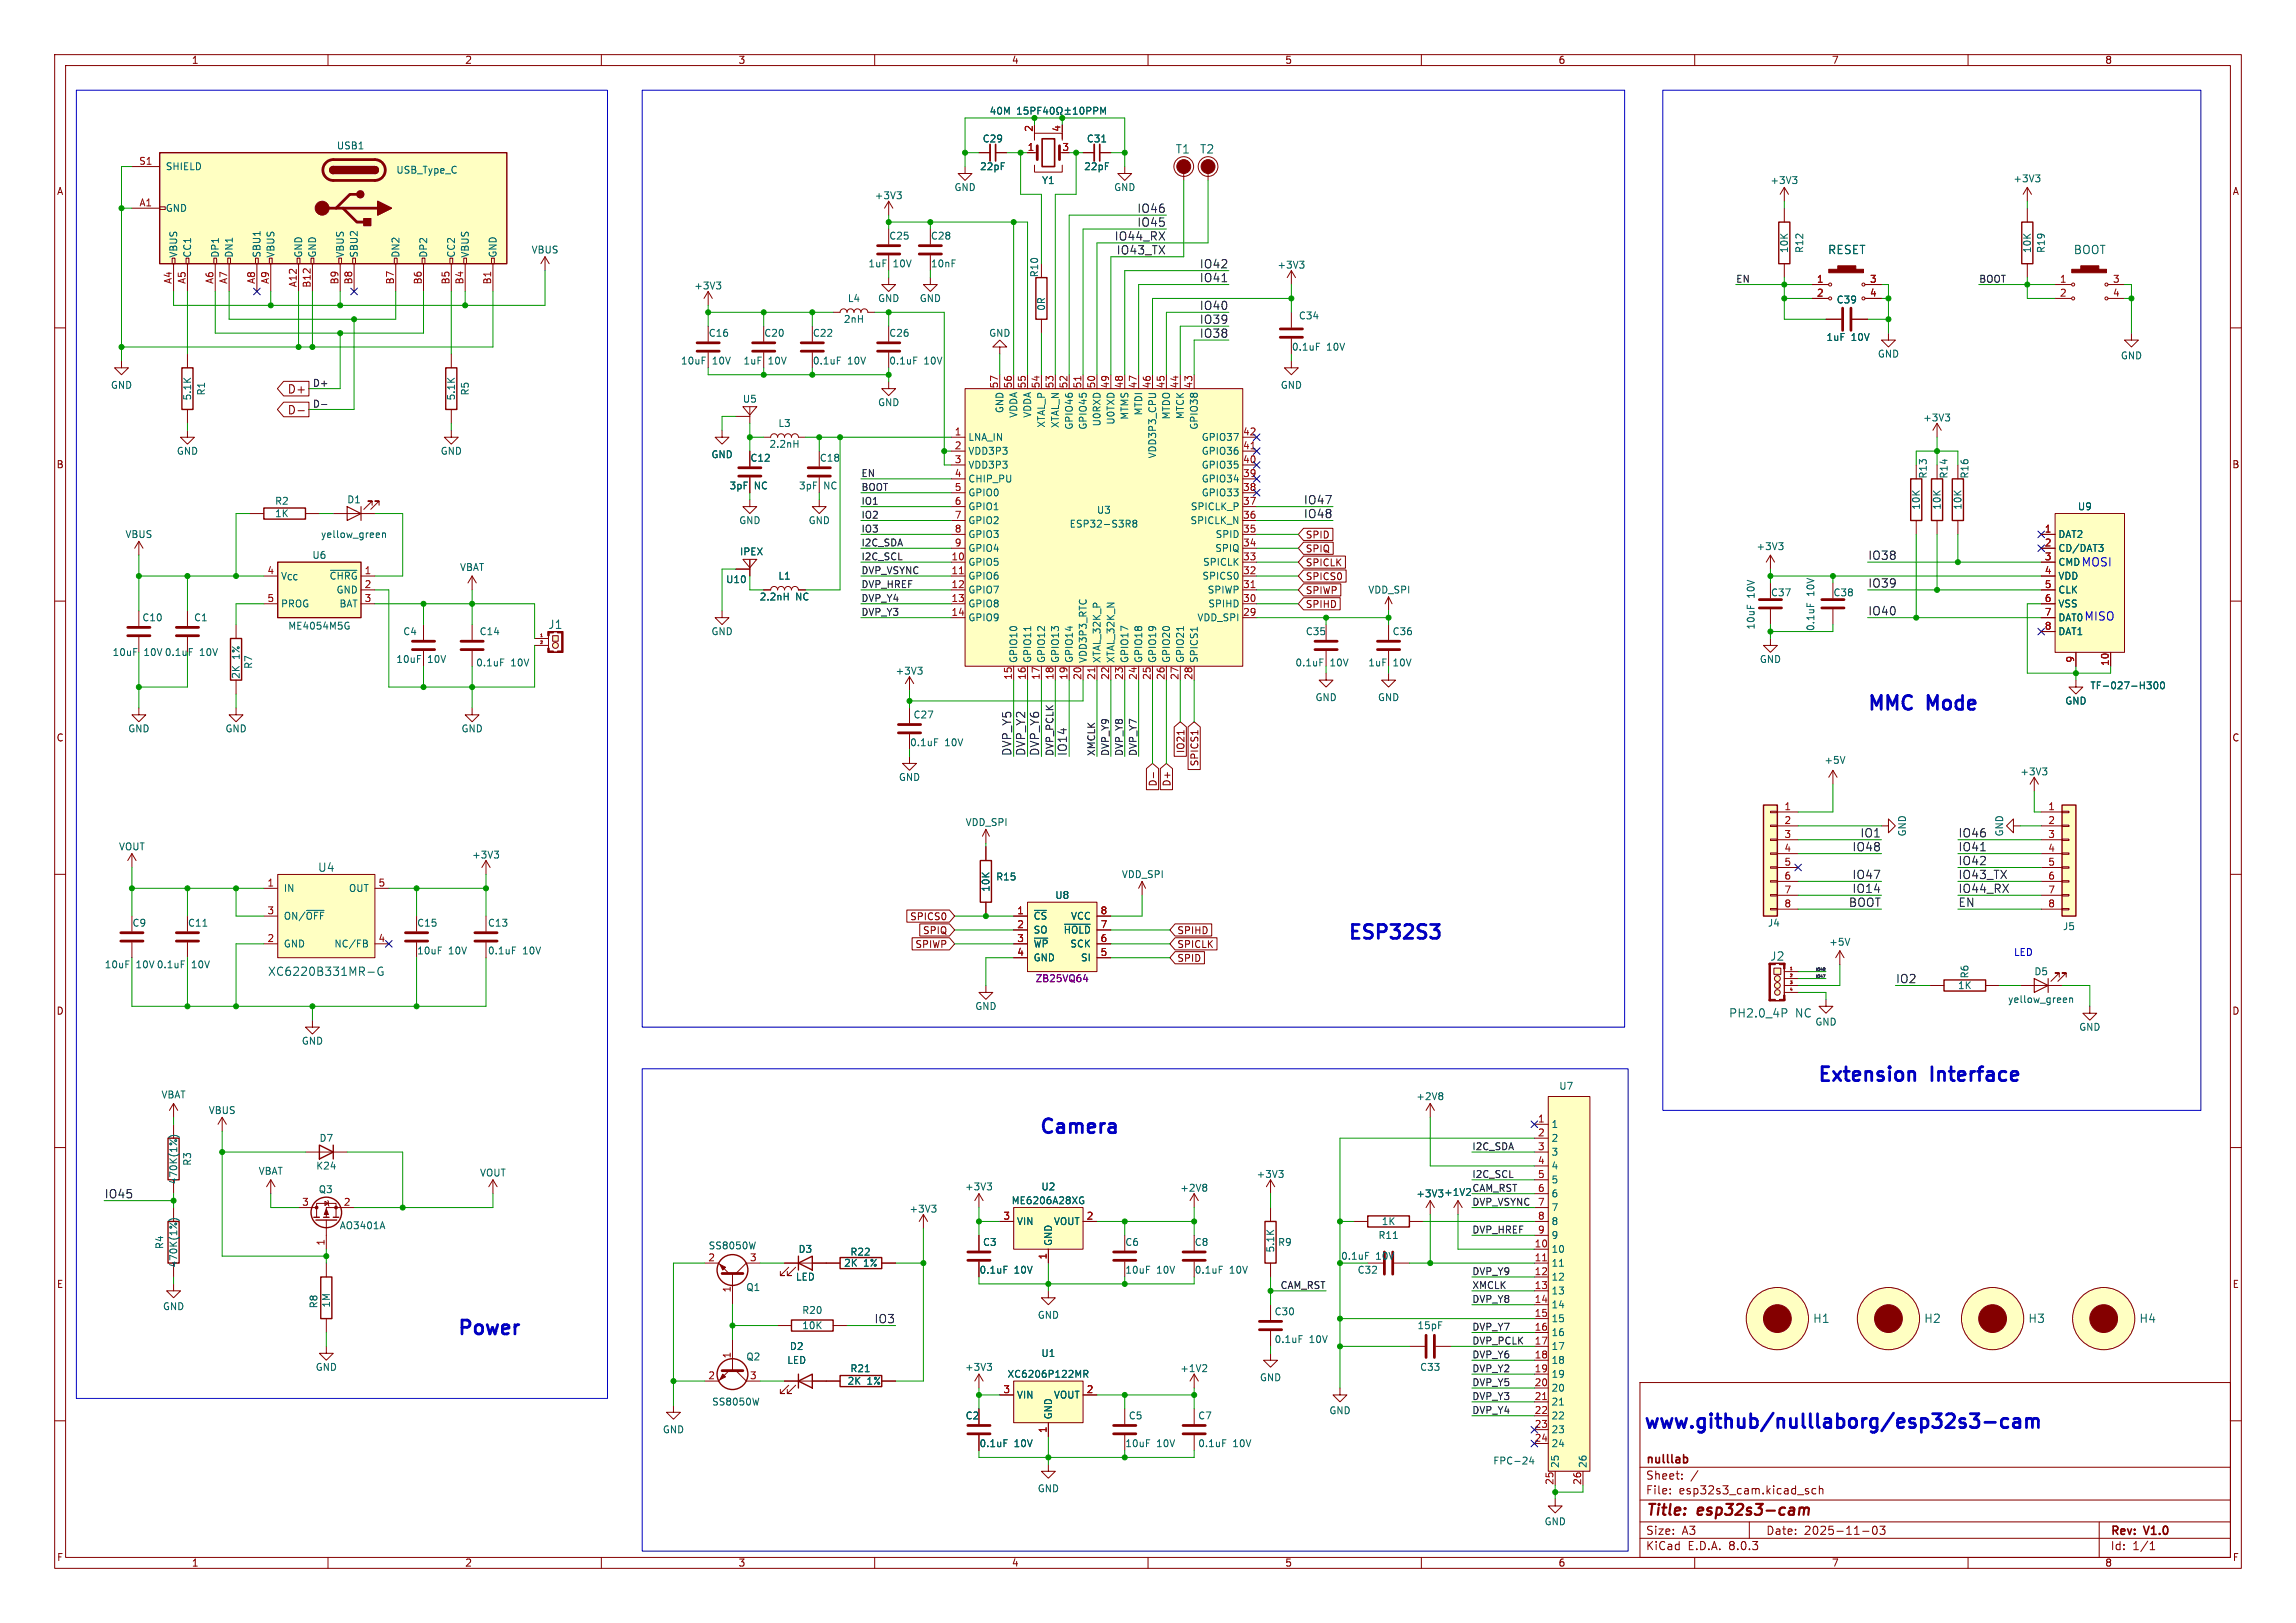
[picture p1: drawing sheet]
<svg xmlns="http://www.w3.org/2000/svg" width="420mm" height="297mm" viewBox="0 0 420 297" stroke-linecap="round" stroke-linejoin="round" font-family="sans-serif">
<defs><g id="words">
<g font-size="3.5" fill="#0000c2">
<text x="341.3" y="130.7">MMC</text>
<text x="352.6" y="130.7">Mode</text>
<text x="246.3" y="172.6">ESP32S3</text>
<text x="332.2" y="198.6">Extension</text>
<text x="353.3" y="198.6">Interface</text>
<text x="189.8" y="208.2">Camera</text>
<text x="83.4" y="245">Power</text>
<text x="300.4" y="262.1">www.github/nulllaborg/esp32s3-cam</text>
</g>
<g font-size="2.8" fill="#840000">
<text x="301" y="277.9">Title:</text>
<text x="310.6" y="277.9">esp32s3-cam</text>
</g>
<g font-size="2.1" fill="#006464">
<text x="215" y="28.3">T1</text>
<text x="219.4" y="28.3">T2</text>
<text x="334.3" y="46.7">RESET</text>
<text x="379.3" y="46.7">BOOT</text>
<text x="100.2" y="115.3">J1</text>
<text x="58.1" y="159.7">U4</text>
<text x="48.9" y="178.8">XC6220B331MR-G</text>
<text x="323.7" y="176">J2</text>
<text x="316.2" y="186.4">PH2.0_4P</text>
<text x="328.4" y="186.4">NC</text>
<text x="331.6" y="242.3">H1</text>
<text x="351.9" y="242.3">H2</text>
<text x="370.9" y="242.3">H3</text>
<text x="391.3" y="242.3">H4</text>
</g>
<g font-size="2.1" fill="#0f0f0f">
<text x="208" y="39.1">IO46</text>
<text x="208" y="41.6">IO45</text>
<text x="203.8" y="44.1">IO44_RX</text>
<text x="204.2" y="46.7">IO43_TX</text>
<text x="219.4" y="49.2">IO42</text>
<text x="219.4" y="51.8">IO41</text>
<text x="219.4" y="59.4">IO39</text>
<text x="219.4" y="56.8">IO40</text>
<text x="219.4" y="61.9">IO38</text>
<text x="238.5" y="92.4">IO47</text>
<text x="238.5" y="94.9">IO48</text>
<text x="341.6" y="102.6">IO38</text>
<text x="341.6" y="107.6">IO39</text>
<text x="341.6" y="112.7">IO40</text>
<text x="185.1" y="138.4" transform="rotate(-90 185.1 138.4)">DVP_Y5</text>
<text x="187.6" y="138.4" transform="rotate(-90 187.6 138.4)">DVP_Y2</text>
<text x="190.2" y="138.4" transform="rotate(-90 190.2 138.4)">DVP_Y6</text>
<text x="195.3" y="138.4" transform="rotate(-90 195.3 138.4)">IO14</text>
<text x="338.8" y="155.9">IO48</text>
<text x="340.2" y="153.4">IO1</text>
<text x="358.1" y="153.4">IO46</text>
<text x="358.1" y="155.9">IO41</text>
<text x="338.8" y="161">IO47</text>
<text x="358.1" y="161">IO43_TX</text>
<text x="358.1" y="158.4">IO42</text>
<text x="338.1" y="166.1">BOOT</text>
<text x="338.8" y="163.5">IO14</text>
<text x="358.1" y="163.5">IO44_RX</text>
<text x="358.1" y="166.1">EN</text>
<text x="346.7" y="180">IO2</text>
<text x="19" y="219.4">IO45</text>
<text x="159.9" y="242.3">IO3</text>
</g>
<g font-size="2.1" fill="#840000">
<text x="52.6" y="76">D-</text>
<text x="52.6" y="72.2">D+</text>
<text x="301" y="268.2">nulllab</text>
<text x="301" y="273.7">File:</text>
<text x="301" y="271">Sheet:</text>
<text x="307.1" y="273.7">esp32s3_cam.kicad_sch</text>
<text x="301" y="281.1">Size:</text>
<text x="307.6" y="281.1">A3</text>
<text x="323" y="281.1">Date:</text>
<text x="330" y="281.1">2025-11-03</text>
<text x="386" y="281.3">Rev:</text>
<text x="392.4" y="281.3">V1.0</text>
<text x="301" y="283.9">KiCad</text>
<text x="308.7" y="283.9">E.D.A.</text>
<text x="316.3" y="283.9">8.0.3</text>
<text x="386" y="283.9">Id:</text>
<text x="390.1" y="283.9">1/1</text>
</g>
<g font-size="2.1" fill="#0000c2">
<text x="380.7" y="103.9">MOSI</text>
<text x="381.2" y="113.8">MISO</text>
</g>
<g font-size="1.8" fill="#840000">
<text x="35" y="11.9">1</text>
<text x="85" y="11.9">2</text>
<text x="135" y="11.9">3</text>
<text x="185" y="11.9">4</text>
<text x="235" y="11.9">5</text>
<text x="285" y="11.9">6</text>
<text x="335" y="11.9">7</text>
<text x="385" y="11.9">8</text>
<text x="10.3" y="35.9">A</text>
<text x="408.3" y="35.9">A</text>
<text x="10.3" y="85.9">B</text>
<text x="408.2" y="85.9">B</text>
<text x="238.8" y="98.7">SPID</text>
<text x="238.8" y="101.3">SPIQ</text>
<text x="238.8" y="103.8">SPICLK</text>
<text x="238.8" y="106.4">SPICS0</text>
<text x="238.8" y="108.9">SPIWP</text>
<text x="238.8" y="111.4">SPIHD</text>
<text x="10.3" y="135.9">C</text>
<text x="216.9" y="137.9" transform="rotate(-90 216.9 137.9)">IO21</text>
<text x="408.2" y="135.9">C</text>
<text x="219.4" y="140.3" transform="rotate(-90 219.4 140.3)">SPICS1</text>
<text x="211.8" y="144" transform="rotate(-90 211.8 144)">D-</text>
<text x="214.3" y="144" transform="rotate(-90 214.3 144)">D+</text>
<text x="166.4" y="168.6">SPICS0</text>
<text x="167.3" y="173.7">SPIWP</text>
<text x="168.7" y="171.1">SPIQ</text>
<text x="215.3" y="173.7">SPICLK</text>
<text x="215.3" y="171.1">SPIHD</text>
<text x="215.3" y="176.2">SPID</text>
<text x="10.3" y="185.9">D</text>
<text x="408.2" y="185.9">D</text>
<text x="10.3" y="235.9">E</text>
<text x="408.3" y="235.9">E</text>
<text x="10.3" y="285.9">F</text>
<text x="35" y="286.9">1</text>
<text x="85" y="286.9">2</text>
<text x="135" y="286.9">3</text>
<text x="185" y="286.9">4</text>
<text x="235" y="286.9">5</text>
<text x="285" y="286.9">6</text>
<text x="335" y="286.9">7</text>
<text x="385" y="286.9">8</text>
<text x="408.3" y="285.9">F</text>
</g>
<g font-size="1.8" fill="#006464">
<text x="180.9" y="21.2">40M</text>
<text x="61.5" y="27.5">USB1</text>
<text x="179.7" y="26.3">C29</text>
<text x="198.7" y="26.3">C31</text>
<text x="30.2" y="31.3">SHIELD</text>
<text x="72.4" y="32">USB_Type_C</text>
<text x="174.5" y="35.2">GND</text>
<text x="179.2" y="31.3">22pF</text>
<text x="190.5" y="33.9">Y1</text>
<text x="198.2" y="31.3">22pF</text>
<text x="203.7" y="35.2">GND</text>
<text x="323.7" y="33.9">+3V3</text>
<text x="368.2" y="33.6">+3V3</text>
<text x="30.2" y="39">GND</text>
<text x="159.9" y="36.7">+3V3</text>
<text x="32.6" y="47.2" transform="rotate(-90 32.6 47.2)">VBUS</text>
<text x="35.2" y="47.2" transform="rotate(-90 35.2 47.2)">CC1</text>
<text x="40.2" y="47.2" transform="rotate(-90 40.2 47.2)">DP1</text>
<text x="42.8" y="47.2" transform="rotate(-90 42.8 47.2)">DN1</text>
<text x="47.9" y="47.2" transform="rotate(-90 47.9 47.2)">SBU1</text>
<text x="50.4" y="47.2" transform="rotate(-90 50.4 47.2)">VBUS</text>
<text x="55.5" y="47.2" transform="rotate(-90 55.5 47.2)">GND</text>
<text x="58" y="47.2" transform="rotate(-90 58 47.2)">GND</text>
<text x="63.1" y="47.2" transform="rotate(-90 63.1 47.2)">VBUS</text>
<text x="65.6" y="47.2" transform="rotate(-90 65.6 47.2)">SBU2</text>
<text x="73.3" y="47.2" transform="rotate(-90 73.3 47.2)">DN2</text>
<text x="78.3" y="47.2" transform="rotate(-90 78.3 47.2)">DP2</text>
<text x="83.4" y="47.2" transform="rotate(-90 83.4 47.2)">CC2</text>
<text x="86" y="47.2" transform="rotate(-90 86 47.2)">VBUS</text>
<text x="91" y="47.2" transform="rotate(-90 91 47.2)">GND</text>
<text x="97.1" y="46.6">VBUS</text>
<text x="162.6" y="44">C25</text>
<text x="170.2" y="44">C28</text>
<text x="327.3" y="46.4" transform="rotate(-90 327.3 46.4)">10K</text>
<text x="330" y="46.4" transform="rotate(-90 330 46.4)">R12</text>
<text x="371.7" y="46.4" transform="rotate(-90 371.7 46.4)">10K</text>
<text x="374.2" y="46.4" transform="rotate(-90 374.2 46.4)">R19</text>
<text x="126.9" y="53.2">+3V3</text>
<text x="158.8" y="49.1">1uF</text>
<text x="163.4" y="49.1">10V</text>
<text x="170.2" y="49.1">10nF</text>
<text x="190.1" y="50.8" transform="rotate(-90 190.1 50.8)">R10</text>
<text x="233.6" y="49.4">+3V3</text>
<text x="154.3" y="59.3">2nH</text>
<text x="155" y="55.5">L4</text>
<text x="160.5" y="55.5">GND</text>
<text x="168.1" y="55.5">GND</text>
<text x="191.4" y="57" transform="rotate(-90 191.4 57)">0R</text>
<text x="237.5" y="58.6">C34</text>
<text x="335.9" y="55.7">C39</text>
<text x="129.5" y="61.8">C16</text>
<text x="139.7" y="61.8">C20</text>
<text x="148.6" y="61.8">C22</text>
<text x="162.6" y="61.8">C26</text>
<text x="180.8" y="61.8">GND</text>
<text x="236.2" y="64.4">0.1uF</text>
<text x="242.7" y="64.4">10V</text>
<text x="334" y="62.6">1uF</text>
<text x="338.6" y="62.6">10V</text>
<text x="343.4" y="65.6">GND</text>
<text x="387.9" y="66">GND</text>
<text x="20.2" y="71.3">GND</text>
<text x="124.5" y="66.9">10uF</text>
<text x="130.3" y="66.9">10V</text>
<text x="135.9" y="66.9">1uF</text>
<text x="140.5" y="66.9">10V</text>
<text x="148.6" y="66.9">0.1uF</text>
<text x="155" y="66.9">10V</text>
<text x="162.6" y="66.9">0.1uF</text>
<text x="169" y="66.9">10V</text>
<text x="234.2" y="71.3">GND</text>
<text x="35.2" y="73.4" transform="rotate(-90 35.2 73.4)">5.1K</text>
<text x="37.7" y="72.5" transform="rotate(-90 37.7 72.5)">R1</text>
<text x="83.4" y="73.4" transform="rotate(-90 83.4 73.4)">5.1K</text>
<text x="86" y="72.5" transform="rotate(-90 86 72.5)">R5</text>
<text x="135.8" y="73.9">U5</text>
<text x="160.5" y="74.5">GND</text>
<text x="183.7" y="75.7" transform="rotate(-90 183.7 75.7)">GND</text>
<text x="186.3" y="76.5" transform="rotate(-90 186.3 76.5)">VDDA</text>
<text x="188.8" y="76.5" transform="rotate(-90 188.8 76.5)">VDDA</text>
<text x="204.1" y="77.8" transform="rotate(-90 204.1 77.8)">U0TXD</text>
<text x="206.6" y="76.9" transform="rotate(-90 206.6 76.9)">MTMS</text>
<text x="209.1" y="76.1" transform="rotate(-90 209.1 76.1)">MTDI</text>
<text x="214.2" y="76.9" transform="rotate(-90 214.2 76.9)">MTDO</text>
<text x="216.8" y="76.8" transform="rotate(-90 216.8 76.8)">MTCK</text>
<text x="351.7" y="77.3">+3V3</text>
<text x="32.3" y="83.4">GND</text>
<text x="80.5" y="83.4">GND</text>
<text x="140.7" y="82.1">2.2nH</text>
<text x="142.3" y="78.3">L3</text>
<text x="177" y="80.9">LNA_IN</text>
<text x="177" y="83.4">VDD3P3</text>
<text x="191.4" y="78.4" transform="rotate(-90 191.4 78.4)">XTAL_P</text>
<text x="193.9" y="78.4" transform="rotate(-90 193.9 78.4)">XTAL_N</text>
<text x="196.4" y="78.7" transform="rotate(-90 196.4 78.7)">GPIO46</text>
<text x="199" y="78.7" transform="rotate(-90 199 78.7)">GPIO45</text>
<text x="201.5" y="78.1" transform="rotate(-90 201.5 78.1)">U0RXD</text>
<text x="211.7" y="84" transform="rotate(-90 211.7 84)">VDD3P3_CPU</text>
<text x="219.3" y="78.7" transform="rotate(-90 219.3 78.7)">GPIO38</text>
<text x="219.7" y="83.4">GPIO36</text>
<text x="219.7" y="80.9">GPIO37</text>
<text x="130" y="84">GND</text>
<text x="133.4" y="89.8">3pF</text>
<text x="137.2" y="84.7">C12</text>
<text x="138" y="89.8">NC</text>
<text x="146.1" y="89.8">3pF</text>
<text x="149.9" y="84.7">C18</text>
<text x="150.7" y="89.8">NC</text>
<text x="177" y="86">VDD3P3</text>
<text x="177" y="88.5">CHIP_PU</text>
<text x="219.7" y="88.5">GPIO34</text>
<text x="219.7" y="86">GPIO35</text>
<text x="352.7" y="87.7" transform="rotate(-90 352.7 87.7)">R13</text>
<text x="356.5" y="87.7" transform="rotate(-90 356.5 87.7)">R14</text>
<text x="360.3" y="87.7" transform="rotate(-90 360.3 87.7)">R16</text>
<text x="50.2" y="92.6">R2</text>
<text x="50.2" y="94.8">1K</text>
<text x="63.4" y="92.3">D1</text>
<text x="177" y="91">GPIO0</text>
<text x="177" y="93.6">GPIO1</text>
<text x="200.6" y="94.2">U3</text>
<text x="217.7" y="93.6">SPICLK_P</text>
<text x="219.7" y="91">GPIO33</text>
<text x="351.4" y="93.4" transform="rotate(-90 351.4 93.4)">10K</text>
<text x="355.2" y="93.4" transform="rotate(-90 355.2 93.4)">10K</text>
<text x="359" y="93.4" transform="rotate(-90 359 93.4)">10K</text>
<text x="380" y="93.6">U9</text>
<text x="22.8" y="98.7">VBUS</text>
<text x="58.6" y="98.7">yellow_green</text>
<text x="135.1" y="96.1">GND</text>
<text x="135.3" y="101.8">IPEX</text>
<text x="147.8" y="96.1">GND</text>
<text x="177" y="96.1">GPIO2</text>
<text x="177" y="98.7">GPIO3</text>
<text x="177" y="101.2">GPIO4</text>
<text x="195.6" y="96.7">ESP32-S3R8</text>
<text x="217.7" y="96.1">SPICLK_N</text>
<text x="222.2" y="101.2">SPIQ</text>
<text x="222.3" y="98.7">SPID</text>
<text x="321.2" y="100.9">+3V3</text>
<text x="376.4" y="98.7">DAT2</text>
<text x="376.4" y="101.2">CD/DAT3</text>
<text x="51.3" y="106.3">V_{CC}</text>
<text x="57" y="102.5">U6</text>
<text x="60.2" y="106.3">~{CHRG}</text>
<text x="84.1" y="104.7">VBAT</text>
<text x="132.7" y="106.9">U10</text>
<text x="142.3" y="106.3">L1</text>
<text x="177" y="103.7">GPIO5</text>
<text x="177" y="106.3">GPIO6</text>
<text x="219.8" y="106.3">SPICS0</text>
<text x="220" y="103.7">SPICLK</text>
<text x="376.4" y="103.7">CMD</text>
<text x="376.4" y="106.3">VDD</text>
<text x="25.9" y="113.9">C10</text>
<text x="35.4" y="113.9">C1</text>
<text x="51.3" y="111.4">PROG</text>
<text x="61.5" y="108.8">GND</text>
<text x="62" y="111.4">BAT</text>
<text x="138.9" y="110.1">2.2nH</text>
<text x="145.5" y="110.1">NC</text>
<text x="177" y="108.8">GPIO7</text>
<text x="177" y="111.4">GPIO8</text>
<text x="177" y="113.9">GPIO9</text>
<text x="218.9" y="113.9">VDD_SPI</text>
<text x="220.8" y="108.8">SPIWP</text>
<text x="220.9" y="111.4">SPIHD</text>
<text x="250.2" y="108.8">VDD_SPI</text>
<text x="321.2" y="109.5" transform="rotate(-90 321.2 109.5)">10V</text>
<text x="323.9" y="109.3">C37</text>
<text x="332.1" y="109.1" transform="rotate(-90 332.1 109.1)">10V</text>
<text x="335.3" y="109.3">C38</text>
<text x="376.4" y="108.8">CLK</text>
<text x="376.4" y="111.4">VSS</text>
<text x="376.4" y="113.9">DAT0</text>
<text x="52.6" y="115.4">ME4054M5G</text>
<text x="73.7" y="116.4">C4</text>
<text x="87.6" y="116.4">C14</text>
<text x="130" y="116.4">GND</text>
<text x="238.8" y="116.4">C35</text>
<text x="254.6" y="116.4">C36</text>
<text x="321.2" y="115.3" transform="rotate(-90 321.2 115.3)">10uF</text>
<text x="332.1" y="115.6" transform="rotate(-90 332.1 115.6)">0.1uF</text>
<text x="376.4" y="116.4">DAT1</text>
<text x="20.5" y="120.2">10uF</text>
<text x="26.3" y="120.2">10V 0.1uF</text>
<text x="36.5" y="120.2">10V</text>
<text x="44" y="124.3" transform="rotate(-90 44 124.3)">2K</text>
<text x="44" y="120.7" transform="rotate(-90 44 120.7)">1%</text>
<text x="46.3" y="122.5" transform="rotate(-90 46.3 122.5)">R7</text>
<text x="72.4" y="121.5">10uF</text>
<text x="78.2" y="121.5">10V</text>
<text x="87" y="122.1">0.1uF</text>
<text x="93.4" y="122.1">10V</text>
<text x="163.7" y="123.7">+3V3</text>
<text x="186.3" y="121.4" transform="rotate(-90 186.3 121.4)">GPIO10</text>
<text x="188.8" y="121.4" transform="rotate(-90 188.8 121.4)">GPIO11</text>
<text x="191.4" y="121.4" transform="rotate(-90 191.4 121.4)">GPIO12</text>
<text x="193.9" y="121.4" transform="rotate(-90 193.9 121.4)">GPIO13</text>
<text x="196.4" y="121.4" transform="rotate(-90 196.4 121.4)">GPIO14</text>
<text x="199" y="121.4" transform="rotate(-90 199 121.4)">VDD3P3_RTC</text>
<text x="201.5" y="121.4" transform="rotate(-90 201.5 121.4)">XTAL_32K_P</text>
<text x="204.1" y="121.4" transform="rotate(-90 204.1 121.4)">XTAL_32K_N</text>
<text x="206.6" y="121.4" transform="rotate(-90 206.6 121.4)">GPIO17</text>
<text x="209.1" y="121.4" transform="rotate(-90 209.1 121.4)">GPIO18</text>
<text x="211.7" y="121.4" transform="rotate(-90 211.7 121.4)">GPIO19</text>
<text x="214.2" y="121.4" transform="rotate(-90 214.2 121.4)">GPIO20</text>
<text x="216.8" y="121.4" transform="rotate(-90 216.8 121.4)">GPIO21</text>
<text x="219.3" y="121.4" transform="rotate(-90 219.3 121.4)">SPICS1</text>
<text x="236.9" y="122.1">0.1uF</text>
<text x="243.3" y="122.1">10V</text>
<text x="250.2" y="122.1">1uF</text>
<text x="254.8" y="122.1">10V</text>
<text x="321.8" y="121.5">GND</text>
<text x="167" y="131.7">C27</text>
<text x="240.5" y="128.5">GND</text>
<text x="252" y="128.5">GND</text>
<text x="377.7" y="129.1">GND</text>
<text x="382.3" y="126.3">TF-027-H300</text>
<text x="23.4" y="134.2">GND</text>
<text x="41.1" y="134.2">GND</text>
<text x="84.3" y="134.2">GND</text>
<text x="166.4" y="136.8">0.1uF</text>
<text x="172.8" y="136.8">10V</text>
<text x="164.3" y="143.1">GND</text>
<text x="333.6" y="140">+5V</text>
<text x="369.5" y="142.1">+3V3</text>
<text x="21.7" y="155.8">VOUT</text>
<text x="176.5" y="151.4">VDD_SPI</text>
<text x="348.8" y="153.2" transform="rotate(-90 348.8 153.2)">GND</text>
<text x="366.6" y="153.2" transform="rotate(-90 366.6 153.2)">GND</text>
<text x="86.3" y="157.3">+3V3</text>
<text x="182.1" y="161.3">R15</text>
<text x="205.1" y="160.9">VDD_SPI</text>
<text x="51.8" y="163.4">IN</text>
<text x="63.7" y="163.4">OUT</text>
<text x="181.2" y="163.3" transform="rotate(-90 181.2 163.3)">10K</text>
<text x="192.9" y="164.7">U8</text>
<text x="24.1" y="169.8">C9</text>
<text x="34.3" y="169.8">C11</text>
<text x="51.8" y="173.6">GND</text>
<text x="51.8" y="168.5">ON/~{OFF}</text>
<text x="61.1" y="173.6">NC/FB</text>
<text x="76.2" y="169.8">C15</text>
<text x="89.2" y="169.8">C13</text>
<text x="189" y="168.5">~{CS}</text>
<text x="189" y="171">SO</text>
<text x="189" y="173.6">~{WP}</text>
<text x="194.5" y="171">~{HOLD}</text>
<text x="195.7" y="173.6">SCK</text>
<text x="195.8" y="168.5">VCC</text>
<text x="323.3" y="169.8">J4</text>
<text x="334.5" y="173.3">+5V</text>
<text x="377.3" y="170.4">J5</text>
<text x="19.1" y="177.4">10uF</text>
<text x="24.9" y="177.4">10V 0.1uF</text>
<text x="35" y="177.4">10V</text>
<text x="76.2" y="174.9">10uF</text>
<text x="82" y="174.9">10V</text>
<text x="89.2" y="174.9">0.1uF</text>
<text x="95.6" y="174.9">10V</text>
<text x="189" y="176.1">GND</text>
<text x="197.6" y="176.1">SI</text>
<text x="360.3" y="179.1" transform="rotate(-90 360.3 179.1)">R6</text>
<text x="372" y="178.7">D5</text>
<text x="178.3" y="185">GND</text>
<text x="358.1" y="181.2">1K</text>
<text x="367.2" y="183.7">yellow_green</text>
<text x="55.1" y="191.4">GND</text>
<text x="332" y="187.9">GND</text>
<text x="380.2" y="188.8">GND</text>
<text x="29.4" y="201.2">VBAT</text>
<text x="259" y="201.5">+2V8</text>
<text x="285.1" y="199.6">U7</text>
<text x="38.1" y="204.1">VBUS</text>
<text x="58.3" y="209.1">D7</text>
<text x="283.7" y="206.6">1</text>
<text x="283.7" y="209.1">2</text>
<text x="35.2" y="213.4" transform="rotate(-90 35.2 213.4)">R3</text>
<text x="47.2" y="215.2">VBAT</text>
<text x="57.7" y="214.2">K24</text>
<text x="87.7" y="215.5">VOUT</text>
<text x="229.8" y="215.7">+3V3</text>
<text x="283.7" y="211.7">3</text>
<text x="283.7" y="214.2">4</text>
<text x="32.6" y="216.8" transform="rotate(-90 32.6 216.8)">470K(1%)</text>
<text x="58.2" y="218.5">Q3</text>
<text x="176.4" y="218">+3V3</text>
<text x="185" y="220.6">ME6206A28XG</text>
<text x="190.4" y="218">U2</text>
<text x="215.8" y="218.3">+2V8</text>
<text x="259" y="219.3">+3V3 +1V2</text>
<text x="269.2" y="218.2">CAM_RST</text>
<text x="283.7" y="216.8">5</text>
<text x="283.7" y="219.3">6</text>
<text x="283.7" y="221.8">7</text>
<text x="62.1" y="225.1">AO3401A</text>
<text x="166.3" y="222.1">+3V3</text>
<text x="185.9" y="224.4">VIN</text>
<text x="192.7" y="224.4">VOUT</text>
<text x="252.1" y="226.9">R11</text>
<text x="252.7" y="224.4">1K</text>
<text x="283.7" y="224.4">8</text>
<text x="283.7" y="226.9">9</text>
<text x="30.1" y="228.7" transform="rotate(-90 30.1 228.7)">R4</text>
<text x="32.6" y="232.1" transform="rotate(-90 32.6 232.1)">470K(1%)</text>
<text x="129.5" y="228.8">SS8050W</text>
<text x="146" y="229.5">D3</text>
<text x="154.3" y="232">2K</text>
<text x="155.5" y="230">R22</text>
<text x="158" y="232">1%</text>
<text x="179.1" y="233.3">0.1uF</text>
<text x="179.7" y="228.2">C3</text>
<text x="185.5" y="233.3">10V</text>
<text x="192.6" y="228.1" transform="rotate(-90 192.6 228.1)">GND</text>
<text x="205.7" y="228.2">C6</text>
<text x="205.7" y="233.3">10uF</text>
<text x="211.6" y="233.3">10V</text>
<text x="218.4" y="228.2">C8</text>
<text x="218.4" y="233.3">0.1uF</text>
<text x="224.9" y="233.3">10V</text>
<text x="233.3" y="229.3" transform="rotate(-90 233.3 229.3)">5.1K</text>
<text x="233.7" y="228.2">R9</text>
<text x="245.2" y="230.7">0.1uF</text>
<text x="248.2" y="233.3">C32</text>
<text x="251.7" y="230.7">10V</text>
<text x="283.7" y="229.5">10</text>
<text x="283.7" y="232">11</text>
<text x="29.7" y="239.9">GND</text>
<text x="58.3" y="239.5" transform="rotate(-90 58.3 239.5)">R8</text>
<text x="60.6" y="239.4" transform="rotate(-90 60.6 239.4)">1M</text>
<text x="136.4" y="236.4">Q1</text>
<text x="145.5" y="234.5">LED</text>
<text x="283.7" y="234.5">12</text>
<text x="283.7" y="237.1">13</text>
<text x="283.7" y="239.6">14</text>
<text x="146.6" y="240.6">R20</text>
<text x="146.6" y="243.4">10K</text>
<text x="189.7" y="241.5">GND</text>
<text x="233.1" y="240.9">C30</text>
<text x="233.1" y="246">0.1uF</text>
<text x="239.5" y="246">10V</text>
<text x="259.2" y="243.4">15pF</text>
<text x="283.7" y="242.2">15</text>
<text x="283.7" y="244.7">16</text>
<text x="57.7" y="251.1">GND</text>
<text x="136.4" y="249.1">Q2</text>
<text x="143.9" y="249.8">LED</text>
<text x="144.4" y="247.2">D2</text>
<text x="155.5" y="251.3">R21</text>
<text x="176.4" y="251.1">+3V3</text>
<text x="190.4" y="248.5">U1</text>
<text x="215.8" y="251.3">+1V2</text>
<text x="259.7" y="251.1">C33</text>
<text x="283.7" y="247.2">17</text>
<text x="283.7" y="249.8">18</text>
<text x="130.2" y="257.4">SS8050W</text>
<text x="154.9" y="253.6">2K</text>
<text x="158.6" y="253.6">1%</text>
<text x="184.2" y="252.3">XC6206P122MR</text>
<text x="185.9" y="256.1">VIN</text>
<text x="192.7" y="256.1">VOUT</text>
<text x="230.4" y="253">GND</text>
<text x="283.7" y="252.3">19</text>
<text x="283.7" y="254.9">20</text>
<text x="283.7" y="257.4">21</text>
<text x="121.2" y="262.5">GND</text>
<text x="176.5" y="259.9">C2</text>
<text x="192.6" y="259.8" transform="rotate(-90 192.6 259.8)">GND</text>
<text x="206.4" y="259.9">C5</text>
<text x="219.1" y="259.9">C7</text>
<text x="243.1" y="259">GND</text>
<text x="283.7" y="259.9">22</text>
<text x="283.7" y="262.5">23</text>
<text x="179.1" y="265">0.1uF</text>
<text x="185.5" y="265">10V</text>
<text x="205.7" y="265">10uF</text>
<text x="211.6" y="265">10V</text>
<text x="219.1" y="265">0.1uF</text>
<text x="225.5" y="265">10V</text>
<text x="273.1" y="268.2">FPC-24</text>
<text x="283.7" y="265">24</text>
<text x="285.3" y="268.7" transform="rotate(-90 285.3 268.7)">25</text>
<text x="290.4" y="268.7" transform="rotate(-90 290.4 268.7)">26</text>
<text x="189.7" y="273.3">GND</text>
<text x="282.4" y="279.3">GND</text>
</g>
<g font-size="1.8" fill="#a90000">
<text x="187.9" y="27.7">1</text>
<text x="189" y="24.2" transform="rotate(-90 189 24.2)">2</text>
<text x="194.1" y="24.2" transform="rotate(-90 194.1 24.2)">4</text>
<text x="194.2" y="27.7">3</text>
<text x="25.4" y="30.2">S1</text>
<text x="25.4" y="37.8">A1</text>
<text x="31.5" y="52.1" transform="rotate(-90 31.5 52.1)">A4</text>
<text x="34" y="52.1" transform="rotate(-90 34 52.1)">A5</text>
<text x="39.1" y="52.1" transform="rotate(-90 39.1 52.1)">A6</text>
<text x="41.7" y="52.1" transform="rotate(-90 41.7 52.1)">A7</text>
<text x="46.7" y="52.1" transform="rotate(-90 46.7 52.1)">A8</text>
<text x="49.3" y="52.1" transform="rotate(-90 49.3 52.1)">A9</text>
<text x="54.4" y="52.7" transform="rotate(-90 54.4 52.7)">A12</text>
<text x="56.9" y="52.7" transform="rotate(-90 56.9 52.7)">B12</text>
<text x="62" y="52.1" transform="rotate(-90 62 52.1)">B9</text>
<text x="64.5" y="52.1" transform="rotate(-90 64.5 52.1)">B8</text>
<text x="72.1" y="52.1" transform="rotate(-90 72.1 52.1)">B7</text>
<text x="77.2" y="52.1" transform="rotate(-90 77.2 52.1)">B6</text>
<text x="82.3" y="52.1" transform="rotate(-90 82.3 52.1)">B5</text>
<text x="84.8" y="52.1" transform="rotate(-90 84.8 52.1)">B4</text>
<text x="89.9" y="52.1" transform="rotate(-90 89.9 52.1)">B1</text>
<text x="332.3" y="51.8">1</text>
<text x="342" y="51.8">3</text>
<text x="376.7" y="51.8">1</text>
<text x="386.4" y="51.8">3</text>
<text x="332.3" y="54.4">2</text>
<text x="342" y="54.4">4</text>
<text x="376.7" y="54.4">2</text>
<text x="386.4" y="54.4">4</text>
<text x="182.6" y="71.2" transform="rotate(-90 182.6 71.2)">57</text>
<text x="185.2" y="71.2" transform="rotate(-90 185.2 71.2)">56</text>
<text x="187.7" y="71.2" transform="rotate(-90 187.7 71.2)">55</text>
<text x="190.2" y="71.2" transform="rotate(-90 190.2 71.2)">54</text>
<text x="192.8" y="71.2" transform="rotate(-90 192.8 71.2)">53</text>
<text x="195.3" y="71.2" transform="rotate(-90 195.3 71.2)">52</text>
<text x="197.9" y="71.2" transform="rotate(-90 197.9 71.2)">51</text>
<text x="200.4" y="71.2" transform="rotate(-90 200.4 71.2)">50</text>
<text x="202.9" y="71.2" transform="rotate(-90 202.9 71.2)">49</text>
<text x="205.5" y="71.2" transform="rotate(-90 205.5 71.2)">48</text>
<text x="208" y="71.2" transform="rotate(-90 208 71.2)">47</text>
<text x="210.6" y="71.2" transform="rotate(-90 210.6 71.2)">46</text>
<text x="213.1" y="71.2" transform="rotate(-90 213.1 71.2)">45</text>
<text x="215.6" y="71.2" transform="rotate(-90 215.6 71.2)">44</text>
<text x="218.2" y="71.2" transform="rotate(-90 218.2 71.2)">43</text>
<text x="174.6" y="79.8">1</text>
<text x="174.6" y="82.3">2</text>
<text x="227.3" y="82.3">41</text>
<text x="227.3" y="79.8">42</text>
<text x="174.6" y="84.8">3</text>
<text x="174.6" y="87.4">4</text>
<text x="174.6" y="89.9">5</text>
<text x="227.3" y="89.9">38</text>
<text x="227.3" y="87.4">39</text>
<text x="227.3" y="84.8">40</text>
<text x="174.6" y="92.5">6</text>
<text x="174.6" y="95">7</text>
<text x="227.3" y="95">36</text>
<text x="227.3" y="92.5">37</text>
<text x="174.6" y="97.5">8</text>
<text x="174.6" y="100.1">9</text>
<text x="227.3" y="100.1">34</text>
<text x="227.3" y="97.5">35</text>
<text x="373.9" y="97.5">1</text>
<text x="373.9" y="100.1">2</text>
<text x="48.8" y="105.2">4</text>
<text x="66.6" y="105.2">1</text>
<text x="66.6" y="107.7">2</text>
<text x="173.9" y="102.6">10</text>
<text x="173.9" y="105.2">11</text>
<text x="173.9" y="107.7">12</text>
<text x="227.3" y="107.7">31</text>
<text x="227.3" y="105.2">32</text>
<text x="227.3" y="102.6">33</text>
<text x="373.9" y="102.6">3</text>
<text x="373.9" y="105.2">4</text>
<text x="373.9" y="107.7">5</text>
<text x="48.8" y="110.2">5</text>
<text x="66.6" y="110.2">3</text>
<text x="173.9" y="110.2">13</text>
<text x="173.9" y="112.8">14</text>
<text x="227.3" y="112.8">29</text>
<text x="227.3" y="110.2">30</text>
<text x="373.9" y="110.2">6</text>
<text x="373.9" y="112.8">7</text>
<text x="373.9" y="115.3">8</text>
<text x="185.2" y="124.5" transform="rotate(-90 185.2 124.5)">15</text>
<text x="187.7" y="124.5" transform="rotate(-90 187.7 124.5)">16</text>
<text x="190.2" y="124.5" transform="rotate(-90 190.2 124.5)">17</text>
<text x="192.8" y="124.5" transform="rotate(-90 192.8 124.5)">18</text>
<text x="195.3" y="124.5" transform="rotate(-90 195.3 124.5)">19</text>
<text x="197.9" y="124.5" transform="rotate(-90 197.9 124.5)">20</text>
<text x="200.4" y="124.5" transform="rotate(-90 200.4 124.5)">21</text>
<text x="202.9" y="124.5" transform="rotate(-90 202.9 124.5)">22</text>
<text x="205.5" y="124.5" transform="rotate(-90 205.5 124.5)">23</text>
<text x="208" y="124.5" transform="rotate(-90 208 124.5)">24</text>
<text x="210.6" y="124.5" transform="rotate(-90 210.6 124.5)">25</text>
<text x="213.1" y="124.5" transform="rotate(-90 213.1 124.5)">26</text>
<text x="215.6" y="124.5" transform="rotate(-90 215.6 124.5)">27</text>
<text x="218.2" y="124.5" transform="rotate(-90 218.2 124.5)">28</text>
<text x="379.5" y="121.4" transform="rotate(-90 379.5 121.4)">9</text>
<text x="385.8" y="122" transform="rotate(-90 385.8 122)">10</text>
<text x="326.3" y="148.3">1</text>
<text x="374.6" y="148.3">1</text>
<text x="326.3" y="150.9">2</text>
<text x="326.3" y="153.4">3</text>
<text x="326.3" y="156">4</text>
<text x="374.6" y="150.9">2</text>
<text x="374.6" y="153.4">3</text>
<text x="374.6" y="156">4</text>
<text x="326.3" y="158.5">5</text>
<text x="326.3" y="161">6</text>
<text x="374.6" y="158.5">5</text>
<text x="374.6" y="161">6</text>
<text x="48.8" y="162.3">1</text>
<text x="48.8" y="167.4">3</text>
<text x="69.1" y="162.3">5</text>
<text x="186" y="167.4">1</text>
<text x="201.2" y="167.4">8</text>
<text x="326.3" y="163.6">7</text>
<text x="326.3" y="166.1">8</text>
<text x="374.6" y="163.6">7</text>
<text x="374.6" y="166.1">8</text>
<text x="48.8" y="172.5">2</text>
<text x="69.1" y="172.5">4</text>
<text x="186" y="169.9">2</text>
<text x="186" y="172.5">3</text>
<text x="201.2" y="172.5">6</text>
<text x="201.2" y="169.9">7</text>
<text x="186" y="175">4</text>
<text x="201.2" y="175">5</text>
<text x="281.2" y="205.5">1</text>
<text x="281.2" y="208">2</text>
<text x="281.2" y="210.6">3</text>
<text x="281.2" y="213.1">4</text>
<text x="281.2" y="215.6">5</text>
<text x="55.2" y="220.7">3</text>
<text x="62.8" y="220.7">2</text>
<text x="281.2" y="218.2">6</text>
<text x="281.2" y="220.7">7</text>
<text x="183.4" y="223.3">3</text>
<text x="198.7" y="223.3">2</text>
<text x="281.2" y="223.3">8</text>
<text x="281.2" y="225.8">9</text>
<text x="59.4" y="228" transform="rotate(-90 59.4 228)">1</text>
<text x="129.5" y="230.9">2</text>
<text x="137.1" y="230.9">3</text>
<text x="191.5" y="230.6" transform="rotate(-90 191.5 230.6)">1</text>
<text x="280.6" y="228.3">10</text>
<text x="280.6" y="230.9">11</text>
<text x="280.6" y="233.4">12</text>
<text x="133.7" y="236.6" transform="rotate(-90 133.7 236.6)">1</text>
<text x="280.6" y="236">13</text>
<text x="280.6" y="238.5">14</text>
<text x="280.6" y="241">15</text>
<text x="280.6" y="243.6">16</text>
<text x="133.7" y="248.7" transform="rotate(-90 133.7 248.7)">1</text>
<text x="280.6" y="246.1">17</text>
<text x="280.6" y="248.7">18</text>
<text x="280.6" y="251.2">19</text>
<text x="129.5" y="252.5">2</text>
<text x="137.1" y="252.5">3</text>
<text x="183.4" y="255">3</text>
<text x="198.7" y="255">2</text>
<text x="280.6" y="253.7">20</text>
<text x="280.6" y="256.3">21</text>
<text x="191.5" y="262.3" transform="rotate(-90 191.5 262.3)">1</text>
<text x="280.6" y="258.8">22</text>
<text x="280.6" y="261.4">23</text>
<text x="280.6" y="263.9">24</text>
<text x="284.2" y="271.8" transform="rotate(-90 284.2 271.8)">25</text>
<text x="289.3" y="271.8" transform="rotate(-90 289.3 271.8)">26</text>
</g>
<g font-size="1.8" fill="#0f0f0f">
<text x="317.5" y="51.8">EN</text>
<text x="361.9" y="51.8">BOOT</text>
<text x="57.1" y="70.9">D+</text>
<text x="57.1" y="74.7">D-</text>
<text x="157.5" y="89.9">BOOT</text>
<text x="157.5" y="87.4">EN</text>
<text x="157.5" y="95">IO2</text>
<text x="157.5" y="92.4">IO1</text>
<text x="157.5" y="100.1">I2C_SDA</text>
<text x="157.5" y="97.5">IO3</text>
<text x="157.5" y="102.6">I2C_SCL</text>
<text x="157.5" y="105.1">DVP_VSYNC</text>
<text x="157.5" y="107.7">DVP_HREF</text>
<text x="157.5" y="110.2">DVP_Y4</text>
<text x="157.5" y="112.8">DVP_Y3</text>
<text x="192.8" y="138.4" transform="rotate(-90 192.8 138.4)">DVP_PCLK</text>
<text x="200.4" y="138.4" transform="rotate(-90 200.4 138.4)">XMCLK</text>
<text x="202.9" y="138.4" transform="rotate(-90 202.9 138.4)">DVP_Y9</text>
<text x="205.5" y="138.4" transform="rotate(-90 205.5 138.4)">DVP_Y8</text>
<text x="208" y="138.4" transform="rotate(-90 208 138.4)">DVP_Y7</text>
<text x="269.2" y="215.6">I2C_SCL</text>
<text x="269.2" y="210.6">I2C_SDA</text>
<text x="269.2" y="220.7">DVP_VSYNC</text>
<text x="269.2" y="225.8">DVP_HREF</text>
<text x="269.2" y="233.4">DVP_Y9</text>
<text x="234.1" y="236">CAM_RST</text>
<text x="269.2" y="236">XMCLK</text>
<text x="269.2" y="238.5">DVP_Y8</text>
<text x="269.2" y="243.6">DVP_Y7</text>
<text x="269.2" y="246.1">DVP_PCLK</text>
<text x="269.2" y="248.7">DVP_Y6</text>
<text x="269.2" y="251.2">DVP_Y2</text>
<text x="269.2" y="256.3">DVP_Y3</text>
<text x="269.2" y="253.7">DVP_Y5</text>
<text x="269.2" y="258.8">DVP_Y4</text>
</g>
<text font-size="1.8" fill="#840084" x="189.3" y="179.9">ZB25VQ64</text>
<text font-size="1.8" fill="#0000c2" x="368.3" y="175">LED</text>
<g font-size=".7" fill="#a90000">
<text x="98.6" y="116.6">1</text>
<text x="98.6" y="117.9">2</text>
<text x="327.2" y="177.5">1</text>
<text x="327.2" y="178.8">2</text>
<text x="327.2" y="180.1">3</text>
<text x="327.2" y="181.4">4</text>
</g>
<g font-size=".7" fill="#0f0f0f">
<text x="331.9" y="177.7">IO48</text>
<text x="331.9" y="179">IO47</text>
</g>
</g></defs>
<g fill="none" stroke="#840000" stroke-width=".18">
<path d="M10 10h400v277h-400zM12 12h396v273h-396zM60 10v2M110 10v2M160 10v2M210 10v2M260 10v2M310 10v2M360 10v2M10 60h2M408 60h2M10 110h2"/>
<path d="M408 110h2M10 160h2M408 160h2M10 210h2M31.7 205.7v2.6M31.7 215.9v2.5M90.2 215.9l-.8 1.3M90.2 215.9v2.5M90.2 215.9l.7 1.3M408 210h2M31.7 234.9v1.3h1.3l-1.3 1.3-1.2-1.3h1.2M59.7 231.1v2.6"/>
<path d="M168.9 222.2l-.8 1.3M168.9 222.2v2.6M168.9 222.2l.8 1.3M10 260h2M59.7 241.3v2.5M300 253h108v32h-108zM408 260h2M300 278.5h108M300 274.5h108M300 268.5h108M305.5 273.2v.2M305.5 272.5v.1"/>
<path d="M307.7 270.5v.2M307.7 269.8v.1M310.6 269.1l-1.3 1.9M320 278.5v3M330.4 272.9l.4 .1 .1 .2-.2 .2h-.3M330.4 272.4l.4 .1M332.2 272.5l-.5-.1-.3 .3v.4l.2 .2h.6M332.8 272.5l.2-.1 .4 .1v.9M332.8 271.9v1.5M342.7 279.4l.2-.1a.8 .8 0 0 1 .5 .7 .8 .8 0 0 1-.5 .8 1 1 0 0 1-.2-1.4zM343.9 279.3h.9l-.5 .6 .4 .1v.6l-.2 .2h-.4l-.2-.2M384 278.5v6.5"/>
<path d="M60 285v2M110 285v2M160 285v2M210 285v2M260 285v2M300 281.5h108M310 285v2M340.7 280.2h1.2M360 285v2M393.3 283.6h.9M393.3 282.5l.4-.4v1.5"/>
</g>
<path d="M329.2 276.1a.49 .49 0 0 1 .8 .1M329.2 275.9l-.2 1.3M330 276.2a.5 .5 0 0 1 .8-.2v1.2M330 276.2l-.1 1" fill="none" stroke="#840000" stroke-width=".4"/>
<path d="M308.1 266.7l.4 .1 .2 .2-.1 .5-.5 .2" fill="none" stroke="#840000" stroke-width=".3"/>
<path d="M30.7 208.3h2.1v7.6h-2.1zM58.7 233.7h2v7.6h-2z" fill="none" stroke="#840000" stroke-width=".25"/>
<path d="M30.9 208.1a1.46 1.46 0 0 1 1.9 0M170.4 220.5h.8l-.4 .5M171 221l.2 .3v.3l-.2 .2" fill="none" stroke="#006464" stroke-width=".18"/>
<path d="M375.9 94h12.7v25.4h-12.7z" fill="#ffffc2"/>
<g fill="none" stroke="#840000" stroke-width=".18">
<path d="M326.4 34.3l-.8 1.3M326.4 34.3v2.5M326.4 38.1v2.5M326.4 34.3l.8 1.3M370.8 34.3l-.7 1.3M370.8 34.3v2.5M370.8 38.1v2.5M370.8 34.3l.8 1.3M326.4 48.3v2.5M331.5 52.1h3M331.5 54.6h3M334 58.4h2.8"/>
<path d="M338.8 58.4h2.8M341.2 52.1h3M341.2 54.6h3M370.8 48.3v2.5M375.9 52.1h3M375.9 54.6h3M385.6 52.1h3M385.6 54.6h3M345.4 61v1.2h1.3l-1.3 1.3-1.2-1.3h1.2M354.3 77.5v2.5M354.3 77.5l-.7 1.2M354.3 77.5l.8 1.2"/>
<path d="M389.9 61v1.2h1.3l-1.3 1.3-1.3-1.3h1.3M137.2 91.4v1.3h1.2l-1.2 1.3-1.3-1.3h1.3M149.9 91.4v1.3h1.2l-1.2 1.3-1.3-1.3h1.3M149.9 82.6v2.7M149.9 87.4v2.8M350.5 85.1v2.5M350.5 95.3v2.5M354.3 85.1v2.5M354.3 95.3v2.5M358.1 85.1v2.5M358.1 95.3v2.5M373.4 97.8h2.5"/>
<path d="M375.9 94h12.7v25.4h-12.7zM134.6 104.1h2.6M135.9 102.4h2.5l-1.2 1.5zM137.2 102.4v3M323.8 101.6v2.5M323.8 106.7v2.8M323.8 111.5v2.8M323.8 101.6l-.7 1.3M323.8 101.6l.8 1.3M335.3 106.7v2.8M335.3 111.5v2.8M373.4 100.3h2.5"/>
<path d="M373.4 102.9h2.5M373.4 105.4h2.5M373.4 108h2.5M373.4 110.5h2.5M373.4 113h2.5M373.4 115.6h2.5M379.7 119.4v2.5M386.1 119.4v2.5M166.4 138.4v1.3h1.2l-1.2 1.3-1.3-1.3h1.3M166.4 129.5v2.8M166.4 134.4v2.8"/>
<circle cx="334.8" cy="54.6" r=".28"/>
<circle cx="334.8" cy="52.1" r=".28"/>
<circle cx="340.9" cy="52.1" r=".28"/>
<circle cx="340.9" cy="54.6" r=".28"/>
<circle cx="379.2" cy="54.6" r=".28"/>
<circle cx="379.2" cy="52.1" r=".28"/>
<circle cx="385.3" cy="52.1" r=".28"/>
<circle cx="385.3" cy="54.6" r=".28"/>
</g>
<g fill="none" stroke="#006464" stroke-width=".18">
<path d="M327.9 32.3h.8l-.4 .5M328.4 32.8l.3 .3v.3l-.3 .2M372.4 32h.7l-.4 .5M372.9 32.5l.2 .2v.3l-.2 .3M355.8 75.8h.8l-.4 .4M356.4 76.2l.2 .3v.3l-.2 .2M325.4 99.3h.7l-.4 .5M325.9 99.8l.2 .2v.3l-.2 .3M383.9 99.6h.8l-.4 .5M330.5 110.4v.6M384.5 100.1l.2 .3v.3l-.2 .2M171 135.2h.6"/>
<path d="M392.7 124.8h.8l-.4 .5M393.3 125.3l.2 .2v.3l-.2 .3M394.1 124.9l.2-.1a.68 .68 0 0 1 .4 .6 .68 .68 0 0 1-.4 .7l-.3-.5zM395.3 124.9l.2-.1a.68 .68 0 0 1 .4 .6 .68 .68 0 0 1-.4 .7l-.3-.5z"/>
</g>
<path d="M337.1 56.4v4.1M338.6 56.4v4.1M147.8 87.1h4.1M147.8 85.6h4.1M321.8 111.3h4.1M321.8 109.7h4.1M333.2 111.3h4.1M333.2 109.7h4.1M164.3 134.1h4.1M164.3 132.6h4.1" fill="none" stroke="#840000" stroke-width=".51"/>
<path d="M325.4 40.6h2v7.7h-2zM369.8 40.6h2.1v7.7h-2.1zM349.5 87.6h2v7.7h-2zM353.3 87.6h2v7.7h-2zM357.1 87.6h2.1v7.7h-2.1z" fill="none" stroke="#840000" stroke-width=".25"/>
<g fill="#840000" stroke="#840000" stroke-width=".18">
<path d="M334.5 49.3h6.4v.6h-6.4z"/>
<path d="M336.2 48.6h3.3v.7h-3.3z"/>
<path d="M379 49.3h6.3v.6h-6.3z"/>
<path d="M380.6 48.6h3.3v.7h-3.3z"/>
</g>
<path d="M185.4 221h12.7v7.6h-12.7z" fill="#ffffc2"/>
<g fill="none" stroke="#840000" stroke-width=".18">
<path d="M129.5 53.3l-.7 1.3M129.5 53.3v2.6M129.5 53.3l.8 1.3M139.7 59.7v2.8M34.3 78.7v1.3h1.3l-1.3 1.3-1.3-1.3h1.3M34.3 64.8v2.5M34.3 74.9v2.6M139.7 64.5v2.8M25.4 99.1l.8 1.2M25.4 99.1v2.5M25.4 99.1l-.8 1.2M45.7 94h2.6"/>
<path d="M55.9 94h2.5M208.9 161.3v2.5M208.9 161.3l-.6 1.3M208.9 161.3l.6 1.3M180.3 180.3v1.3h1.3l-1.3 1.3-1.2-1.3h1.2M179.1 218.4v2.6M179.1 218.4l-.8 1.3M179.1 218.4l.7 1.3M179.1 226.1v2.8M179.1 230.9v2.8M182.9 223.5h2.5M185.4 221h12.7v7.6h-12.7z"/>
<path d="M191.8 228.6v2.5M198.1 223.5h2.6M205.7 226.1v2.8M205.7 230.9v2.8"/>
</g>
<path d="M131.1 51.6h.7l-.4 .5M131.6 52.1l.2 .2v.3l-.2 .3M180.6 216.5h.8l-.5 .5M181.1 217l.3 .2v.3l-.3 .2M197.7 219.1h.5M198 219.7h.2v.5l-.2 .1-.3-.1M183.7 231.7h.6" fill="none" stroke="#006464" stroke-width=".18"/>
<path d="M137.7 64.3h4M137.7 62.7h4M177 230.6h4.1M177 229.1h4.1M203.7 230.6h4.1M203.7 229.1h4.1" fill="none" stroke="#840000" stroke-width=".51"/>
<path d="M33.3 67.3h2v7.6h-2zM48.3 93h7.6v2h-7.6z" fill="none" stroke="#840000" stroke-width=".25"/>
<path d="M188 165.1h12.7v12.7h-12.7z" fill="#ffffc2"/>
<path d="M152.4 57.2h1.3a.64 .64 0 0 1 .6-.7 .64 .64 0 0 1 .6 .7 .64 .64 0 0 1 .7-.7 .64 .64 0 0 1 .6 .7 .64 .64 0 0 1 .6-.7 .64 .64 0 0 1 .7 .7 .64 .64 0 0 1 .6-.7 .64 .64 0 0 1 .6 .7h1.3M185.4 167.6h2.6M185.4 170.2h2.6M185.4 172.7h2.6M185.4 175.3h2.6M188 165.1h12.7v12.7h-12.7zM200.7 167.6h2.5M200.7 170.2h2.5M200.7 172.7h2.5M200.7 175.3h2.5" fill="none" stroke="#840000" stroke-width=".18"/>
<path d="M194.7 169.1h4.7" fill="none" stroke="#006464" stroke-width=".18"/>
<path d="M198.2 179.2h.8M198.8 178.8v.8" fill="none" stroke="#840084" stroke-width=".18"/>
<path d="M50.8 102.9h15.2v10.1h-15.2z" fill="#ffffc2"/>
<path d="M42.2 116.8h2v7.7h-2zM50.8 102.9h15.2v10.1h-15.2z" fill="none" stroke="#840000" stroke-width=".25"/>
<g fill="none" stroke="#840000" stroke-width=".18">
<path d="M148.6 59.7v2.8M82.5 78.7v1.3h1.3l-1.3 1.3-1.2-1.3h1.2M134.6 76.2h2.6M135.9 74.4h2.5l-1.2 1.5zM137.2 74.5v3M148.6 64.5v2.8M61 94h7.6M68.1 92.5v-.8h-.8h.8l-1.6 1.5M69.3 92.5v-.8h-.7h.7l-1.5 1.5M139.7 80h1.3a.64 .64 0 0 1 .6-.6 .64 .64 0 0 1 .6 .6 .64 .64 0 0 1 .7-.6 .64 .64 0 0 1 .6 .6 .64 .64 0 0 1 .6-.6 .64 .64 0 0 1 .7 .6 .64 .64 0 0 1 .6-.6 .64 .64 0 0 1 .6 .6h1.3M43.2 114.3v2.5M48.3 105.4h2.5"/>
<path d="M48.3 110.5h2.5M66 105.4h2.6M66 108h2.6M66 110.5h2.6M77.5 114.3v2.8M77.5 119.1v2.8M86.4 105.4l-.8 1.3M86.4 105.4v2.6M86.4 114.3v2.8M86.4 119.1v2.8M86.4 105.4l.7 1.3M43.2 124.5v2.5"/>
<path d="M86.4 129.5v1.3h1.2l-1.2 1.3-1.3-1.3h1.3M88.9 157.5l-.8 1.3M88.9 157.5v2.5M88.9 157.5l.8 1.3"/>
</g>
<path d="M153.2 65.3h.6M70 97.5v.9M70 97.6l.2-.1 .3 .1v.8M145.2 81.2h.8M146 80.6v1.3M60.4 104.4h4.9M63.5 113.9h.3M63.6 114.6h.3v.4l-.4 .1M91.6 120.6h.6M90.4 155.8h.8l-.4 .4M91 156.2l.2 .3v.3l-.2 .2" fill="none" stroke="#006464" stroke-width=".18"/>
<path d="M146.6 64.3h4M146.6 62.7h4M75.4 118.9h4.1M75.4 117.3h4.1M84.3 118.9h4.1M84.3 117.3h4.1" fill="none" stroke="#840000" stroke-width=".51"/>
<path d="M63.5 92.7l2.5 1.3-2.5 1.3zM66 92.7v2.6" fill="none" stroke="#840000" stroke-width=".2"/>
<path d="M50.8 160h17.8v15.3h-17.8z" fill="#ffffc2"/>
<g fill="none" stroke="#840000" stroke-width=".18">
<path d="M99.7 47l-.8 1.3M99.7 47v2.5M99.7 47l.8 1.3M129.5 59.7v2.8M22.2 66v1.3h1.3l-1.3 1.3-1.2-1.3h1.2M129.5 64.5v2.8M25.4 111.8v2.8M25.4 116.6v2.8M34.3 111.8v2.8M34.3 116.6v2.8M25.4 129.5v1.3h-1.3l1.3 1.3 1.3-1.3h-1.3M43.2 129.5v1.3h1.2l-1.2 1.3-1.3-1.3h1.3"/>
<path d="M24.1 156.2l-.7 1.3M24.1 156.2v2.6M24.1 156.2l.8 1.3M48.3 162.6h2.5M48.3 172.7h2.5M48.3 167.6h2.5M50.8 160h17.8v15.3h-17.8zM68.6 162.6h2.5M68.6 172.7h2.5"/>
</g>
<path d="M34.6 118.7h.6M56 166.6h3.3M66.9 172l.3 .3-.3 .3 .3 .2v.3l-.2 .2h-.5M67.3 177.9h1.2M70 177a.75 .75 0 0 0-.9 .6 .75 .75 0 0 0 .5 .9l.5-.1v-.6h-.3" fill="none" stroke="#006464" stroke-width=".18"/>
<path d="M127.5 64.3h4.1M127.5 62.7h4.1M23.4 116.3h4M23.4 114.8h4M32.3 116.3h4M32.3 114.8h4" fill="none" stroke="#840000" stroke-width=".51"/>
<path d="M29.2 27.9h63.5v20.4h-63.5z" fill="#ffffc2"/>
<g fill="none" stroke="#840000" stroke-width=".18">
<path d="M24.1 38.1h5.1M24.1 30.5h5.1M29.2 37.8h1v.6h-1zM31.5 47.2h.5v1.1h-.5zM31.7 48.3v5M34 47.2h.5v1.1h-.5zM34.3 48.3v5M39.1 47.2h.5v1.1h-.5zM39.4 48.3v5M41.7 47.2h.5v1.1h-.5zM41.9 48.3v5M46.7 47.2h.5v1.1h-.5z"/>
<path d="M47 48.3v5M49.3 47.2h.5v1.1h-.5zM49.5 48.3v5M54.4 47.2h.5v1.1h-.5zM54.6 48.3v5M56.9 47.2h.5v1.1h-.5zM57.1 48.3v5M62 47.2h.5v1.1h-.5zM62.2 48.3v5M64.5 47.2h.5v1.1h-.5zM64.8 48.3v5M72.1 47.2h.5v1.1h-.5z"/>
<path d="M72.4 48.3v5M77.2 47.2h.5v1.1h-.5zM77.5 48.3v5M82.3 47.2h.5v1.1h-.5zM82.5 48.3v5M84.8 47.2h.5v1.1h-.5zM85.1 48.3v5M89.9 47.2h.5v1.1h-.5zM90.2 48.3v5M82.5 64.8v2.5M82.5 74.9v2.6M180.3 151.8v2.5"/>
<path d="M180.3 154.9v2.6M180.3 151.8l-.6 1.2M180.3 151.8l.7 1.2M180.3 165.1v2.5M336.5 174l-.7 1.3M336.5 174v2.5M336.5 174l.8 1.3M376.7 178.8v-.7h-.8h.8l-1.5 1.5M378 178.8v-.7h-.8h.8l-1.6 1.5M334 182.9v1.3h1.3l-1.3 1.2-1.3-1.2h1.3M353.1 180.3h2.5M363.2 180.3h2.6"/>
<path d="M369.6 180.3h7.6M382.3 184.2v1.2h1.2l-1.2 1.3-1.3-1.3h1.3M218.4 251.5l-.7 1.2M218.4 251.5v2.5M218.4 257.8v2.8M218.4 251.5l.8 1.2M232.4 247.6v1.3h1.3l-1.3 1.3-1.3-1.3h1.3M245.1 254v1.3h1.3l-1.3 1.2-1.3-1.2h1.3M257.8 246.4h2.8M262.6 246.4h2.8M191.8 268v1.2h1.2l-1.2 1.3-1.3-1.3h1.3M218.4 262.6v2.8"/>
<path d="M284.5 274.3v1.3h1.2l-1.2 1.3-1.3-1.3h1.3"/>
<circle cx="325.1" cy="241.3" r="5.7"/>
<circle cx="345.4" cy="241.3" r="5.7"/>
<circle cx="364.5" cy="241.3" r="5.7"/>
<circle cx="384.8" cy="241.3" r="5.7"/>
</g>
<path d="M29.2 27.9h63.5v20.4h-63.5zM61 30.5a.64 .64 0 0 0-.7 .6 .64 .64 0 0 0 .7 .7M68.6 30.5a.63 .63 0 0 1 .6 .6 .63 .63 0 0 1-.6 .7M81.5 67.3h2.1v7.6h-2.1zM179.3 157.5h2.1v7.6h-2.1zM355.6 179.3h7.6v2.1h-7.6z" fill="none" stroke="#840000" stroke-width=".25"/>
<path d="M58.9 38.1h10.2M59.6 29.8l.6-.4 .6-.2h7.8a1.91 1.91 0 0 1 1.9 1.9 1.91 1.91 0 0 1-1.9 1.9h-7.6a1.9 1.9 0 0 1-1.8-1.2 1.9 1.9 0 0 1 .4-2zM62.7 38.1l2.6 2.5h1.2M65.3 35.6h-1.3l-2.5 2.5M260.9 244.3v4.1M262.4 244.3v4.1M216.4 262.4h4.1M216.4 260.9h4.1" fill="none" stroke="#840000" stroke-width=".51"/>
<g fill="#840000" stroke="#840000" stroke-width=".25">
<path d="M60.5 30.7l.5-.2v1.3a.64 .64 0 0 1-.6-.4 .64 .64 0 0 1 .1-.7z"/>
<path d="M61 30.5h7.6v1.3h-7.6z"/>
<path d="M68.6 30.5a.63 .63 0 0 1 .6 .6 .63 .63 0 0 1-.6 .7z"/>
<path d="M69.1 36.8l2.5 1.3-2.5 1.3z"/>
<path d="M66.5 40h1.3v1.3h-1.3z"/>
<circle cx="65.9" cy="35.6" r=".63"/>
</g>
<g fill="#840000" stroke="#840000" stroke-width=".18">
<circle cx="58.9" cy="38.1" r="1.27"/>
<circle cx="364.5" cy="241.3" r="2.54"/>
<circle cx="345.4" cy="241.3" r="2.54"/>
<circle cx="325.1" cy="241.3" r="2.54"/>
<circle cx="384.8" cy="241.3" r="2.54"/>
</g>
<g fill="#ffffc2" stroke="#ffffc2" stroke-width=".18">
<circle cx="364.5" cy="241.3" r="5.7"/>
<circle cx="345.4" cy="241.3" r="5.7"/>
<circle cx="325.1" cy="241.3" r="5.7"/>
<circle cx="384.8" cy="241.3" r="5.7"/>
</g>
<path d="M372.1 179.1l2.5 1.2-2.5 1.3zM374.6 179.1v2.5" fill="none" stroke="#840000" stroke-width=".2"/>
<path d="M338.4 171.7l-.5 1.3M378.6 182.6v.9M378.6 182.7l.2-.1 .3 .1v.8M220.5 249.7l.2 .3v.3l-.7 .7h.7M223.7 263.5h.6" fill="none" stroke="#006464" stroke-width=".18"/>
<path d="M283.2 200.7h7.6v68.5h-7.6z" fill="#ffffc2"/>
<g fill="none" stroke="#840000" stroke-width=".18">
<path d="M323.8 116.8v1.3h1.3l-1.3 1.3-1.2-1.3h1.2M379.7 124.5v1.2h1.3l-1.3 1.3-1.2-1.3h1.2M335.3 141l-.8 1.2M335.3 141v2.5M335.3 141l.7 1.2M368.3 151.1v-1.2l-1.3 1.2 1.3 1.3v-1.3h1.3M372.1 142.2l-.8 1.3M372.1 142.2v2.6M372.1 142.2l.8 1.3M280.7 205.7h2.5M280.7 208.3h2.5M280.7 210.8h2.5"/>
<path d="M280.7 213.4h2.5M280.7 215.9h2.5M280.7 218.4h2.5M283.2 200.7h7.6v68.5h-7.6zM232.4 238.8v2.8M280.7 228.6h2.5M280.7 231.1h2.5M280.7 233.7h2.5M280.7 236.2h2.5M280.7 238.8h2.5M280.7 221h2.5M280.7 223.5h2.5"/>
<path d="M280.7 226.1h2.5M59.7 246.4v1.2h1.3l-1.3 1.3-1.3-1.3h1.3M232.4 243.6v2.8M280.7 241.3h2.5M280.7 243.8h2.5M280.7 246.4h2.5M280.7 248.9h2.5M280.7 251.5h2.5M280.7 254h2.5M280.7 256.5h2.5M280.7 259.1h2.5M280.7 261.6h2.5"/>
<path d="M280.7 264.2h2.5M284.5 269.2v2.6M289.6 269.2v2.6"/>
</g>
<path d="M337.5 138.4l-.4 1.3M373.6 140.5h.8l-.4 .5M374.2 141l.2 .3v.3l-.2 .2M285.3 231.7h.7M237.6 244.4h.6M285.3 257.1h.7M280.1 266.6l-.3 .9h.8M280.4 267.1v.8" fill="none" stroke="#006464" stroke-width=".18"/>
<path d="M282.2 230.7h.7M282.2 256.1h.7" fill="none" stroke="#a90000" stroke-width=".18"/>
<path d="M230.4 243.3h4M230.4 241.8h4" fill="none" stroke="#840000" stroke-width=".51"/>
<path d="M377.2 147.3h2.5v20.3h-2.5z" fill="#ffffc2"/>
<g fill="none" stroke="#840000" stroke-width=".18">
<path d="M373.4 148.6h3.8M373.4 151.1h3.8M373.4 153.7h3.8M373.4 156.2h3.8M373.4 158.8h3.8M377.2 158.6h1.3v.3h-1.3zM377.2 156.1h1.3v.2h-1.3zM377.2 153.5h1.3v.3h-1.3zM377.2 151h1.3v.3h-1.3zM377.2 148.5h1.3v.2h-1.3zM373.4 161.3h3.8M373.4 163.8h3.8"/>
<path d="M373.4 166.4h3.8M377.2 166.2h1.3v.3h-1.3zM377.2 163.7h1.3v.3h-1.3zM377.2 161.2h1.3v.2h-1.3z"/>
</g>
<path d="M377.2 147.3h2.5v20.3h-2.5z" fill="none" stroke="#840000" stroke-width=".25"/>
<path d="M322.6 147.3h2.5v20.3h-2.5z" fill="#ffffc2"/>
<g fill="none" stroke="#840000" stroke-width=".18">
<path d="M162.6 50.8v1.3h1.2l-1.2 1.2-1.3-1.2h1.3M162.6 41.9v2.8M162.6 46.7v2.8M170.2 50.8v1.3h1.2l-1.2 1.2-1.3-1.2h1.3M170.2 41.9v2.8M170.2 46.7v2.8M190.5 58.4v2.6M182.9 63.5h1.2l-1.2-1.3-1.3 1.3h1.3v1.3M242.6 114.3v2.8M242.6 119.1v2.8M254 114.3v2.8M254 119.1v2.8"/>
<path d="M166.4 123.8l-.8 1.3M166.4 123.8v2.6M166.4 123.8l.7 1.3M242.6 123.2v1.3h1.2l-1.2 1.2-1.3-1.2h1.3M254 123.2v1.3h1.3l-1.3 1.2-1.3-1.2h1.3M323.8 158.6h1.3v.3h-1.3zM323.8 156.1h1.3v.2h-1.3zM323.8 153.5h1.3v.3h-1.3zM323.8 151h1.3v.3h-1.3zM323.8 148.5h1.3v.2h-1.3zM325.1 148.6h3.8M325.1 151.1h3.8"/>
<path d="M325.1 153.7h3.8M325.1 156.2h3.8M325.1 158.8h3.8M344.2 151.1h1.2v-1.2l1.3 1.2-1.3 1.3v-1.3M323.8 166.2h1.3v.3h-1.3zM323.8 163.7h1.3v.3h-1.3zM323.8 161.2h1.3v.2h-1.3zM325.1 161.3h3.8M325.1 163.8h3.8M325.1 166.4h3.8M218.4 218.4l-.7 1.3M218.4 218.4v2.6"/>
<path d="M218.4 218.4l.8 1.3M232.4 215.9l-.8 1.3M232.4 215.9v2.5M232.4 215.9l.8 1.3M261.6 219.7l-.7 1.3M261.6 201.9v2.6M261.6 219.7v2.5M261.6 219.7l.8 1.3M261.6 201.9l-.7 1.3M261.6 201.9l.8 1.3M266.7 219.7l-.8 1.3M266.7 219.7v2.5"/>
<path d="M266.7 219.7l.8 1.3M151.1 231.1h2.6M161.3 231.1h2.5M218.4 226.1v2.8M218.4 230.9v2.8M232.4 221v2.5M232.4 231.1v2.6M247.6 223.5h2.6M250.2 231.1h2.8M255 231.1h2.8M257.8 223.5h2.5M123.2 257.2v1.2h1.3l-1.3 1.3-1.3-1.3h1.3"/>
<path d="M133.3 250.8l-1.9 1.9h-2.5M134 245.1v5.7M134.6 250.8l1.9 1.9h2.6M143.5 252.7h10.2M144.3 253.5l-1.6 1.5h.8h-.8v-.7M145.5 253.5l-1.5 1.5h.8h-.8v-.7M161.3 252.7h2.5"/>
</g>
<g fill="none" stroke="#840000" stroke-width=".25">
<path d="M189.5 50.8h2v7.6h-2zM322.6 147.3h2.5v20.3h-2.5zM153.7 230.1h7.6v2.1h-7.6zM231.4 223.5h2v7.6h-2zM250.2 222.5h7.6v2h-7.6zM146 252.7l2.6-1.2v2.5zM146 251.5v2.5M153.7 251.7h7.6v2h-7.6z"/>
<circle cx="134" cy="251.5" r="2.82"/>
</g>
<g fill="none" stroke="#840000" stroke-width=".51">
<path d="M160.5 46.5h4.1M160.5 45h4.1M168.1 46.5h4.1M168.1 45h4.1M240.5 118.9h4.1M240.5 117.3h4.1M252 118.9h4M252 117.3h4M216.4 230.6h4.1M216.4 229.1h4.1M253.2 229.1v4.1M254.8 229.1v4.1"/>
<path d="M132.1 250.8h3.8"/>
</g>
<g fill="none" stroke="#006464" stroke-width=".18">
<path d="M167.9 122.1h.8l-.5 .5M168.4 122.6l.3 .2v.3l-.3 .3M241.4 120.6h.6M263.7 200l.2 .2-.2 .3 .2 .3v.2l-.2 .2M220.5 216.7l.2 .3-.2 .3 .2 .2v.2l-.2 .3M233.9 214.2h.8l-.4 .5M234.5 214.7l.2 .2v.3l-.2 .3M268.9 218l-.7 .8h.8M223 231.7h.6M249.8 229.2h.6M254.9 226.6h.7M138.8 255.8l-.3 1.3"/>
<path d="M158.3 251h.7"/>
</g>
<path d="M132.2 251.5l.5 .5-1 .5z" fill="#840000" stroke="#840000" stroke-width=".18"/>
<path d="M324.5 177.2h1.3v1.1h-1.3z" fill="#ffffc2"/>
<g fill="#ffffc2" stroke="#ffffc2" stroke-width=".18">
<circle cx="325.1" cy="181.6" r=".51"/>
<circle cx="325.1" cy="180.3" r=".53"/>
<circle cx="325.1" cy="179.1" r=".53"/>
</g>
<g fill="none" stroke="#840000" stroke-width=".18">
<path d="M162.6 36.8v2.6M162.6 36.8l-.8 1.3M162.6 36.8l.7 1.3M176.5 30.5v1.3h1.3l-1.3 1.2-1.2-1.2h1.2M179.1 27.9h2M182.1 27.9h2M188 27.9h1.7M189.2 25.7v-1.3h5.1v1.3M189.2 30.2v1.3h5.1v-1.3M189.2 24.1v1.3M194.3 24.1v1.3M198.1 27.9h2.1"/>
<path d="M201.2 27.9h2M205.7 30.5v1.3h1.3l-1.3 1.2-1.2-1.2h1.2M216.5 30.5v2.5M162.6 59.7v2.8M132.1 78.7v1.3h1.2l-1.2 1.3-1.3-1.3h1.3M162.6 69.9v1.2h1.2l-1.2 1.3-1.3-1.3h1.3M162.6 64.5v2.8M137.2 82.6v2.7M137.2 87.4v2.8M132.1 111.8v1.2h1.2l-1.2 1.3-1.3-1.3h1.3M254 109.2v2.6M254 109.2l-.6 1.3"/>
<path d="M254 109.2l.6 1.3M24.1 167.6v2.8M24.1 172.5v2.8M34.3 167.6v2.8M34.3 172.5v2.8M76.2 167.6v2.8M76.2 172.5v2.8M88.9 167.6v2.8M88.9 172.5v2.8M323.7 176.3h2.7v6.8h-2.7zM324.5 177.2h1.3v1.1h-1.3zM326.4 177.3v4.8"/>
<path d="M326.4 177.8h2.5M326.4 179.1h2.5M57.1 186.7v1.3h1.3l-1.3 1.2-1.2-1.2h1.2M326.4 180.3h2.5M326.4 181.6h2.5M31.7 201.9l-.7 1.3M31.7 201.9v2.6M31.7 201.9l.8 1.3M40.6 204.5l.8 1.2M40.6 204.5v2.5M40.6 204.5l-.7 1.2M128.9 231.1h2.5l1.9 1.9"/>
<path d="M134 233v5.8M139.1 231.1h-2.6l-1.9 1.9M143.5 231.1h7.6M144.3 231.9l-1.6 1.5h.8h-.8v-.7M145.5 231.9l-1.5 1.5h.8h-.8v-.7M191.8 236.2v1.3h1.2l-1.2 1.3-1.3-1.3h1.3M142.2 242.6h2.6M152.4 242.6h2.5M179.1 251.5v2.5M179.1 257.8v2.8M179.1 251.5l-.8 1.2M179.1 251.5l.7 1.2"/>
<path d="M205.7 257.8v2.8M179.1 262.6v2.8M205.7 262.6v2.8"/>
<circle cx="216.5" cy="30.5" r="1.8"/>
<circle cx="325.1" cy="179.1" r=".53"/>
<circle cx="325.1" cy="181.6" r=".51"/>
<circle cx="325.1" cy="180.3" r=".53"/>
</g>
<g fill="#840000" stroke="#840000" stroke-width=".18">
<path d="M323.6 182.9h1.1v.2h-1.1z"/>
<path d="M323.6 176.3h.2v6.8h-.2z"/>
<path d="M324.7 183.1h.8z"/>
<path d="M325.5 182.9h1v.2h-1z"/>
<path d="M326.3 182.1h.2v.9h-.2z"/>
<path d="M326.3 176.3h.2v1h-.2z"/>
<path d="M131.7 231.4l1 .5-.5 .5z"/>
<circle cx="216.5" cy="30.5" r="1.27"/>
</g>
<path d="M327.5 177.5h.3" fill="none" stroke="#a90000" stroke-width=".18"/>
<g fill="none" stroke="#006464" stroke-width=".18">
<path d="M186.1 20l.4-.4v1.3M188 19.6h-.6l-.1 .6 .2-.1 .4 .1 .2 .2-.1 .4-.2 .1-.5-.1M190.5 19.6h-.6v1.3M191.2 19.6l-.3 .9h.8M192.3 19.7l.1-.1a.68 .68 0 0 1 .4 .7 .68 .68 0 0 1-.4 .6 .84 .84 0 0 1-.1-1.2zM195.3 19.7v1M196.3 20l.4-.4v1.3M197.7 19.7l.1-.1a.68 .68 0 0 1 .5 .7 .68 .68 0 0 1-.5 .6 .84 .84 0 0 1-.1-1.2zM164.1 35.1h.8l-.5 .5M164.6 35.6l.3 .2v.3l-.3 .3M186.1 20.9h.7M188.6 20.3l.6-.1 .1-.1v-.3l-.7-.2v1.3"/>
<path d="M189.9 20.2h.4M191.5 20.1v.8M193.3 20.9h.3v-.2a.54 .54 0 0 1-.3-.8 .54 .54 0 0 1 .8-.2 .58 .58 0 0 1-.1 1v.2h.3M194.8 20.9h1M194.8 20.2h1M196.3 20.9h.8M198.8 20.3l.6-.1 .1-.1v-.3l-.7-.2v1.3M200.1 20.3l.6-.1 .1-.1v-.3l-.7-.2v1.3M201.4 20.9v-1.3l.4 .9 .4-.9v1.3M201.5 26h.8M167.1 65.3h.7M33.2 175.8h.6"/>
<path d="M37.1 169.5h.7M93.7 173.3h.6M326 184.6h.6l.3 .3-.2 .4-.7 .1M138.2 227.3l-.3 1.2M180.6 249.5h.8l-.5 .5M181.1 250l.3 .2v.3l-.3 .3M183.7 263.5h.6"/>
</g>
<g fill="none" stroke="#840000" stroke-width=".25">
<path d="M146 231.1l2.6-1.2v2.5zM146 229.9v2.5M144.8 241.6h7.6v2h-7.6z"/>
<circle cx="134" cy="232.4" r="2.82"/>
</g>
<g fill="none" stroke="#840000" stroke-width=".51">
<path d="M189.7 26.7v2.5M193.8 26.7v2.5M160.5 64.3h4.1M160.5 62.7h4.1M135.1 87.1h4.1M135.1 85.6h4.1M22.1 170.7h4.1M22.1 172.2h4.1M32.3 170.7h4M32.3 172.2h4M74.2 170.7h4M74.2 172.2h4"/>
<path d="M86.9 170.7h4M86.9 172.2h4M132.1 233h3.8M177 262.4h4.1M177 260.9h4.1M203.7 262.4h4.1M203.7 260.9h4.1"/>
</g>
<path d="M181.1 26.4v3.1M200.2 26.4v3.1" fill="none" stroke="#840000" stroke-width=".33"/>
<path d="M182.1 26.4v3.1M190.6 25.4h2.3v5.1h-2.3zM201.2 26.4v3.1" fill="none" stroke="#840000" stroke-width=".3"/>
<path d="M176.5 71.1h50.8v50.8h-50.8z" fill="#ffffc2"/>
<g fill="none" stroke="#840000" stroke-width=".18">
<path d="M221 30.5v2.5M236.2 49.5l-.7 1.3M236.2 49.5v2.6M236.2 49.5l.8 1.3M176.5 71.1h50.8v50.8h-50.8zM182.9 68.6v2.5M185.4 68.6v2.5M188 68.6v2.5M190.5 68.6v2.5M193 68.6v2.5M195.6 68.6v2.5M198.1 68.6v2.5"/>
<path d="M200.7 68.6v2.5M203.2 68.6v2.5M205.7 68.6v2.5M208.3 68.6v2.5M210.8 68.6v2.5M213.4 68.6v2.5M215.9 68.6v2.5M218.4 68.6v2.5M236.2 66v1.3h1.3l-1.3 1.3-1.3-1.3h1.3M174 80h2.5M174 82.6h2.5M174 85.1h2.5"/>
<path d="M174 97.8h2.5M174 95.3h2.5M174 92.7h2.5M174 90.2h2.5M174 87.6h2.5M227.3 80h2.6M227.3 82.6h2.6M227.3 85.1h2.6M227.3 97.8h2.6M227.3 95.3h2.6M227.3 92.7h2.6M227.3 90.2h2.6"/>
<path d="M227.3 87.6h2.6M174 102.9h2.5M174 105.4h2.5M174 108h2.5M174 110.5h2.5M174 113h2.5M174 100.3h2.5M227.3 102.9h2.6M227.3 105.4h2.6M227.3 108h2.6M227.3 110.5h2.6M227.3 113h2.6"/>
<path d="M227.3 100.3h2.6M185.4 121.9v2.6M188 121.9v2.6M190.5 121.9v2.6M193 121.9v2.6M195.6 121.9v2.6M198.1 121.9v2.6M200.7 121.9v2.6M203.2 121.9v2.6M205.7 121.9v2.6M208.3 121.9v2.6M210.8 121.9v2.6"/>
<path d="M213.4 121.9v2.6M215.9 121.9v2.6M218.4 121.9v2.6"/>
<circle cx="221" cy="30.5" r="1.8"/>
</g>
<path d="M197.7 68.9v.7M228.8 82.1h.8M175.5 105h.7M228.8 107.5h.8M200.2 122.2v.7" fill="none" stroke="#a90000" stroke-width=".18"/>
<path d="M237.7 47.8h.8l-.4 .5M238.3 48.3l.2 .2v.3l-.2 .3M206.3 95.9l.4 .6M206.6 95.3l.1 .1-.1 .4M207.5 95.7l-.3-.2 .3-.3h.2l.2 .2-.2 .3M207.5 95.7l-.3 .3 .1 .3 .2 .2 .3-.1 .1-.2v-.2l-.2-.3M207.5 95.7h.2M188.5 114.7v.7M216.5 114.7v.7M219 114.8v.7" fill="none" stroke="#006464" stroke-width=".18"/>
<circle cx="221" cy="30.5" r="1.27" fill="#840000" stroke="#840000" stroke-width=".18"/>
<path d="M101.1 116.3h1v1h-1z" fill="#ffffc2"/>
<circle cx="101.6" cy="118.1" r=".53" fill="#ffffc2" stroke="#ffffc2" stroke-width=".18"/>
<g fill="none" stroke="#840000" stroke-width=".18">
<path d="M236.2 57.2v2.7M236.2 62v2.8M97.8 116.8h2.5M97.8 118.1h2.5M100.3 115.6h2.6v3.8h-2.6zM100.3 116.3v2.3M101.1 116.3h1v1h-1z"/>
<circle cx="101.6" cy="118.1" r=".53"/>
</g>
<g fill="#840000" stroke="#840000" stroke-width=".18">
<path d="M102.7 115.6h.3v3.8h-.3z"/>
<path d="M102 119.1h.9v.3h-.9z"/>
<path d="M102 115.6h.9v.2h-.9z"/>
<path d="M101.2 119.3l.8 .1z"/>
<path d="M100.3 119.1h.9v.3h-.9z"/>
<path d="M100.2 118.6h.3v.8h-.3z"/>
<path d="M100.2 115.6h.3v.7h-.3z"/>
</g>
<path d="M98.9 116.5h.3" fill="none" stroke="#a90000" stroke-width=".18"/>
<path d="M234.2 61.7h4.1M234.2 60.2h4.1" fill="none" stroke="#840000" stroke-width=".51"/>
<path d="M240.8 62.8h.6" fill="none" stroke="#006464" stroke-width=".18"/>
<path d="M185.4 252.7h12.7v7.6h-12.7z" fill="#ffffc2"/>
<g fill="none" stroke="#840000" stroke-width=".18">
<path d="M179.1 27.9h2M182.1 27.9h2M188 27.9h1.2M198.1 27.9h2.1M201.2 27.9h2M331.5 52.1h3M331.5 54.6h3M334 58.4h2.8M338.8 58.4h2.8M341.2 52.1h3M341.2 54.6h3M51.9 73.6h4.6v2.7h-4.6l-1.2-1.4z"/>
<path d="M51.9 69.8h4.6v2.7h-4.6l-1.2-1.4zM54.5 75.2h1.2M137.2 82.6v2.7M137.2 87.4v2.8M238.4 96.7h5.4v2.2h-5.4l-.9-1.1zM238.4 99.2h5.5v2.2h-5.5l-.9-1.1zM373.4 97.8h2.5M134.6 104.1h2.6M137.2 102.4v3M139.7 108h1.3a.64 .64 0 0 1 .6-.7 .64 .64 0 0 1 .6 .7 .64 .64 0 0 1 .7-.7 .64 .64 0 0 1 .6 .7 .64 .64 0 0 1 .6-.7 .64 .64 0 0 1 .7 .7 .64 .64 0 0 1 .6-.7 .64 .64 0 0 1 .6 .7h1.3M238.4 106.8h6.9v2.3h-6.9l-.9-1.1zM238.4 101.8h7.7v2.2h-7.7l-.9-1.1z"/>
<path d="M238.4 104.3h7.8v2.2h-7.8l-.9-1.1zM238.4 109.4h6.7v2.2h-6.7l-.9-1.1zM373.4 108h2.5M373.4 100.3h2.5M373.4 102.9h2.5M373.4 105.4h2.5M373.4 110.5h2.5M373.4 113h2.5M373.4 115.6h2.5M379.7 119.4v2.5M386.1 119.4v2.5M214.8 133l1.1-.9 1.1 .9v5.4h-2.2z"/>
<path d="M216.6 133.7v.7M217.3 133l1.1-.9 1.2 .9v7.8h-2.3zM219.1 133.7v.7M180.3 154.9v2.6M209.7 140.7l1.1-1 1.1 1v3.8h-2.2zM211 141.4v.9M212.2 140.7l1.2-1 1.1 1v3.8h-2.3zM165.9 166.5h7.8l.9 1.1-.9 1.2h-7.8zM166.9 171.6h6.8l.9 1.1-.9 1.1h-6.8zM168.2 169.1h5.5l.9 1.1-.9 1.1h-5.5zM180.3 165.1v2.5M185.4 167.6h2.6"/>
<path d="M185.4 170.2h2.6M185.4 172.7h2.6M185.4 175.3h2.6M200.7 167.6h2.5M200.7 170.2h2.5M200.7 172.7h2.5M200.7 175.3h2.5M214.9 171.6h7.7v2.2h-7.7l-.9-1.1zM214.9 174.1h5.4v2.3h-5.4l-.9-1.1zM214.9 169.1h6.7v2.2h-6.7l-.9-1.1zM49.5 215.9l-.7 1.3M49.5 215.9v2.5"/>
<path d="M49.5 215.9l.8 1.3M55.9 210.8h7.6M59.4 219.8l.7 .4-.7 .4zM59.9 219.7l.2 .1v.8l.1 .1M31.7 221v2.5M31.7 231.1v2.6M54.6 221h3.3M57.9 222.8v-2.6h3.6v2.6M59.7 223.3v5.3M64.8 221h-5.1v1.8M143.5 231.1h2.5M148.6 231.1h5.1"/>
<path d="M161.3 231.1h2.5M179.1 226.1v2.8M179.1 230.9v2.8M182.9 223.5h2.5M191.8 228.6v2.5M198.1 223.5h2.6M143.5 252.7h2.5M148.6 252.7h5.1M161.3 252.7h2.5M179.1 257.8v2.8M182.9 255.3h2.5M185.4 252.7h12.7v7.6h-12.7z"/>
<path d="M198.1 255.3h2.6M179.1 262.6v2.8M191.8 260.3v2.6"/>
</g>
<g fill="none" stroke="#006464" stroke-width=".18">
<path d="M186.1 20l.4-.4v1.3M188 19.6h-.6l-.1 .6 .2-.1 .4 .1 .2 .2-.1 .4-.2 .1-.5-.1M190.5 19.6h-.6v1.3M191.2 19.6l-.3 .9h.8M192.3 19.7l.1-.1a.68 .68 0 0 1 .4 .7 .68 .68 0 0 1-.4 .6 .84 .84 0 0 1-.1-1.2zM195.3 19.7v1M196.3 20l.4-.4v1.3M197.7 19.7l.1-.1a.68 .68 0 0 1 .5 .7 .68 .68 0 0 1-.5 .6 .84 .84 0 0 1-.1-1.2zM186.1 20.9h.7M188.6 20.3l.6-.1 .1-.1v-.3l-.7-.2v1.3M189.9 20.2h.4M191.5 20.1v.8"/>
<path d="M193.3 20.9h.3v-.2a.54 .54 0 0 1-.3-.8 .54 .54 0 0 1 .8-.2 .58 .58 0 0 1-.1 1v.2h.3M194.8 20.9h1M194.8 20.2h1M196.3 20.9h.8M198.8 20.3l.6-.1 .1-.1v-.3l-.7-.2v1.3M200.1 20.3l.6-.1 .1-.1v-.3l-.7-.2v1.3M201.4 20.9v-1.3l.4 .9 .4-.9v1.3M201.5 26h.8M383.9 99.6h.8l-.4 .5M143.4 109.1h.8M144.2 108.5v1.3M384.5 100.1l.2 .3v.3l-.2 .2"/>
<path d="M392.7 124.8h.8l-.4 .5M393.3 125.3l.2 .2v.3l-.2 .3M394.1 124.9l.2-.1a.68 .68 0 0 1 .4 .6 .68 .68 0 0 1-.4 .7l-.3-.5zM395.3 124.9l.2-.1a.68 .68 0 0 1 .4 .6 .68 .68 0 0 1-.4 .7l-.3-.5zM194.7 169.1h4.7M197.7 219.1h.5M198 219.7h.2v.5l-.2 .1-.3-.1M268.9 218l-.7 .8h.8M30.9 223.4a1.46 1.46 0 0 1 1.9 0M70 223.6l.4 1.3M183.7 231.7h.6M158.3 251h.7"/>
<path d="M198.3 251.4h.6l.1-.2-.1-.3-.6-.1v1.2M198.6 251.4l.4 .6M183.7 263.5h.6"/>
</g>
<g fill="none" stroke="#840000" stroke-width=".25">
<path d="M58.4 209.6l2.6 1.2-2.6 1.3zM61 209.6v2.5M30.7 223.5h2.1v7.6h-2.1zM57.4 222.8h1M57.8 223.3h3.8M59.2 222.8h1M61 222.8h1"/>
<circle cx="59.7" cy="221.9" r="2.79"/>
</g>
<g fill="#840000" stroke="#840000" stroke-width=".18">
<path d="M59.7 221.2l.4 1h-.8z"/>
<circle cx="61.5" cy="221" r=".25"/>
<circle cx="57.9" cy="221" r=".25"/>
</g>
<path d="M223.5 51.6h.9M58.8 74h1M362.3 155.7h.9M333.5 178.4h.3l-.2 .5M333.6 177.1l.2 .1-.1 .1M333.6 177.3h.1M333.7 177.3l.1 .2-.2 .1" fill="none" stroke="#0f0f0f" stroke-width=".18"/>
<g fill="none" stroke="#0000c2" stroke-width=".51">
<path d="M261.7 169.2h1.6l-.9 .9a.69 .69 0 0 1 .9 .5v.6l-.3 .4-1 .1M349.9 196.1l.3 .3v1.3M203.9 205.7l.1 .2v1.4M204 207.2l-.2 .1M204 206.2l-.2 .1M367.3 259.7l-.7-.1-.5 .4v.8l.2 .3 .3 .1 .7-.1M368.4 259.7l.2-.1 .8 .1 .1 .2v1.3M370.7 259.8a.63 .63 0 0 1 1.1 .1M370.7 259.6v1.6M371.8 259.9l.3-.3 .6 .1 .2 .2v1.3M371.8 259.9v1.3M363.1 260.3h1.9"/>
<path d="M369.5 260.2l-.9 .1a.5 .5 0 0 0-.3 .5 .5 .5 0 0 0 .3 .4l.9-.1"/>
</g>
<path d="M14 16.5h97.1v239.4h-97.1zM117.5 16.5h179.7v171.5h-179.7zM304.2 16.5h98.4v186.7h-98.4zM117.5 195.6h180.3v88.2h-180.3z" fill="none" stroke="#0000c2" stroke-width=".18"/>
<g fill="none" stroke="#009600" stroke-width=".18">
<path d="M22.2 38.1h1.9M24.1 30.5h-1.9v35.5M162.6 39.4v2.5M176.5 30.5v-8.9h29.2v8.9M176.5 27.9h2.6M184.1 27.9h3.9M186.7 27.9v7.7h3.8v12.7M189.2 21.6v1.3M194.3 21.6v1.3M195.6 27.9h2.5M196.8 27.9v7.7h-3.8v33M203.2 27.9h2.5"/>
<path d="M213.4 39.4h-17.8v29.2M216.5 33v14h-13.3v21.6M221 33v11.5h-20.3v24.1M326.4 36.8v1.3M370.8 36.8v1.3M34.3 53.3v11.5M39.4 53.3v7.7h38.1v-7.7M41.9 53.3v5.1h30.5v-5.1M49.5 53.3v2.6M54.6 53.3v10.2M57.1 53.3v10.2M62.2 53.3v2.6"/>
<path d="M64.8 58.4v16.5h-8.3M82.5 53.3v11.5M85.1 53.3v2.6M90.2 53.3v10.2h-68M99.7 49.5v6.4h-68v-2.6M129.5 57.2h22.9M129.5 55.9v3.8M139.7 57.2v2.5M148.6 57.2v2.5M160 57.2h12.7v27.9h1.3M162.6 40.6h25.4v28M162.6 49.5v1.3"/>
<path d="M162.6 57.2v2.5M170.2 40.6v1.3M170.2 49.5v1.3M185.4 40.6v28M213.4 41.9h-15.3v26.7M224.8 52.1h-16.5v16.5M224.8 49.5h-19.1v19.1M224.8 57.2h-11.4v11.4M224.8 59.7h-8.9v8.9M236.2 54.6h-25.4v14M236.2 52.1v5.1M317.5 52.1h14"/>
<path d="M326.4 54.6h5.1M326.4 50.8v7.6h7.6M341.6 58.4h3.8M344.2 52.1h1.2v8.9M344.2 54.6h1.2M361.9 52.1h14M370.8 50.8v3.8h5.1M388.6 52.1h1.3v8.9M388.6 54.6h1.3M34.3 77.5v1.2M62.2 61v10.1h-5.7M82.5 77.5v1.2"/>
<path d="M129.5 67.3v1.3h33.1M134.6 76.2h-2.5v2.5M137.2 77.5v5.1M139.7 67.3v1.3M148.6 67.3v1.3M162.6 67.3v2.6M182.9 64.8v3.8M190.5 61v7.6M224.8 62.2h-6.4v6.4M236.2 64.8v1.2M45.7 94h-2.5v11.4M58.4 94h2.6"/>
<path d="M68.6 94h5.1v11.4h-5.1M137.2 90.2v1.2M137.2 80h2.5M147.3 80h26.7M149.9 80v2.6M149.9 90.2v1.2M153.7 80v28h-6.4M157.5 97.8h16.5M157.5 92.7h16.5M157.5 95.3h16.5M157.5 90.2h16.5M157.5 87.6h16.5"/>
<path d="M172.7 82.6h1.3M229.9 97.8h7.6M229.9 92.7h13.9M229.9 95.3h13.9M350.5 85.1v-2.5h7.6v2.5M350.5 97.8v15.2M354.3 80v5.1M354.3 97.8v10.2M358.1 97.8v5.1M25.4 105.4h22.9M25.4 101.6v10.2M25.4 119.4v10.1"/>
<path d="M34.3 119.4v6.3h-8.9M34.3 105.4v6.4M48.3 110.5h-5.1v3.8M68.6 108h2.5v17.7h26.7v-7.6M68.6 110.5h29.2v6.3M77.5 110.5v3.8M86.4 108v6.3M134.6 104.1h-2.5v7.7M137.2 105.4v2.6h2.5M157.5 108h16.5M157.5 105.4h16.5M157.5 110.5h16.5"/>
<path d="M157.5 100.3h16.5M157.5 102.9h16.5M157.5 113h16.5M229.9 108h7.6M229.9 105.4h7.6M229.9 110.5h7.6M229.9 100.3h7.6M229.9 102.9h7.6M229.9 113h24.1M242.6 113v1.3M254 111.8v2.5M323.8 105.4h49.6"/>
<path d="M323.8 104.1v2.6M323.8 114.3v2.5M335.3 105.4v1.3M335.3 114.3v1.3h-11.5M341.6 108h31.8M341.6 102.9h31.8M341.6 113h31.8M373.4 110.5h-2.6v12.7h15.3v-1.3M43.2 127v2.5M77.5 121.9v3.8M86.4 121.9v7.6M166.4 126.4v3.1"/>
<path d="M166.4 137.2v1.2M185.4 124.5v13.9M188 124.5v13.9M190.5 124.5v13.9M193 124.5v13.9M195.6 124.5v13.9M198.1 124.5v3.8h-31.7M200.7 124.5v13.9M203.2 124.5v13.9M205.7 124.5v13.9M208.3 124.5v13.9M210.8 124.5v15.2"/>
<path d="M213.4 124.5v15.2M215.9 124.5v7.6M218.4 124.5v7.6M242.6 121.9v1.3M254 121.9v1.3M379.7 121.9v2.6M24.1 158.8v8.8M180.3 154.3v.6M328.9 153.7h15.3M328.9 156.2h15.3M328.9 151.1h15.3M335.3 143.5v5.1h-6.4"/>
<path d="M358.1 153.7h15.3M358.1 156.2h15.3M358.1 158.8h15.3M369.6 151.1h3.8M372.1 144.8v3.8h1.3M24.1 175.3v8.9h64.8v-8.9M24.1 162.6h24.2M34.3 162.6v5M34.3 175.3v8.9M43.2 162.6v5h5.1M48.3 172.7h-5.1v11.5M71.1 162.6h17.8"/>
<path d="M76.2 162.6v5M76.2 175.3v8.9M88.9 160v7.6M174.6 167.6h10.8M174.6 170.2h10.8M174.6 172.7h10.8M185.4 175.3h-5.1v5M203.2 170.2h10.8M203.2 175.3h10.8M203.2 172.7h10.8M208.9 163.8v3.8h-5.7M328.9 161.3h15.3"/>
<path d="M328.9 163.8h15.3M328.9 177.8h5.1M328.9 166.4h15.3M328.9 179.1h5.1M336.5 176.5v3.8h-7.6M358.1 161.3h15.3M358.1 163.8h15.3M358.1 166.4h15.3M57.1 184.2v2.5M328.9 181.6h5.1v1.3M346.7 180.3h6.4M365.8 180.3h3.8"/>
<path d="M377.2 180.3h5.1v3.9M19 219.7h12.7M31.7 204.5v1.2M31.7 218.4v2.6M40.6 207v22.9h19.1M40.6 210.8h15.3M49.5 218.4v2.6h5.1M63.5 210.8h10.2v10.2M90.2 218.4v2.6h-25.4M232.4 218.4v2.6M261.6 204.5v8.9h19.1M269.2 210.8h11.5"/>
<path d="M269.2 215.9h11.5M269.2 218.4h11.5M280.7 208.3h-35.6v45.7M31.7 233.7v1.2M59.7 228.6v2.5M128.9 231.1h-5.7v26.1M134 238.8v6.3M139.1 231.1h4.4M163.8 231.1h5.1M168.9 224.8v27.9h-5.1M179.1 233.7v1.2h39.3v-1.2M179.1 223.5h3.8"/>
<path d="M179.1 221v5.1M191.8 231.1v5.1M200.7 223.5h17.7M205.7 223.5v2.6M205.7 233.7v1.2M218.4 221v5.1M232.4 236.2h10.2M232.4 233.7v5.1M245.1 223.5h2.5M245.1 231.1h5.1M257.8 231.1h22.9M260.3 223.5h20.4"/>
<path d="M261.6 222.2v8.9M266.7 222.2v6.4h14M269.2 221h11.5M269.2 236.2h11.5M269.2 233.7h11.5M269.2 226.1h11.5M269.2 238.8h11.5M59.7 243.8v2.6M123.2 252.7h5.7M134 242.6h8.2M139.1 252.7h4.4M154.9 242.6h8.9"/>
<path d="M179.1 254v3.8M179.1 255.3h3.8M200.7 255.3h17.7M205.7 255.3v2.5M218.4 254v3.8M232.4 246.4v1.2M245.1 246.4h12.7M245.1 241.3h35.6M265.4 246.4h15.3M269.2 256.5h11.5M269.2 259.1h11.5M269.2 243.8h11.5"/>
<path d="M269.2 248.9h11.5M269.2 251.5h11.5M269.2 254h11.5M179.1 265.4v1.3h39.3v-1.3M191.8 262.9v5.1M205.7 265.4v1.3M284.5 271.8v2.5M289.6 271.8v1.2h-5.1"/>
</g>
<g fill="none" stroke="#000084" stroke-width=".18">
<path d="M46.4 52.7l1.2 1.2M47.6 52.7l-1.2 1.2M64.2 52.7l1.2 1.2M65.4 52.7l-1.2 1.2M229.3 79.4l1.2 1.2M230.5 79.4l-1.2 1.2M229.3 81.9l1.2 1.3M229.3 87l1.2 1.2M229.3 89.6l1.2 1.2M229.3 84.5l1.2 1.2M230.5 81.9l-1.2 1.3M230.5 87l-1.2 1.2"/>
<path d="M230.5 89.6l-1.2 1.2M230.5 84.5l-1.2 1.2M372.8 97.2l1.2 1.2M372.8 99.7l1.2 1.2M374 97.2l-1.2 1.2M374 99.7l-1.2 1.2M372.8 115l1.2 1.2M374 115l-1.2 1.2M328.3 158.1l1.2 1.3M329.5 158.1l-1.2 1.3M70.5 172.1l1.2 1.2M71.7 172.1l-1.2 1.2"/>
<path d="M280.1 205.1l1.2 1.2M281.3 205.1l-1.2 1.2M280.1 261l1.2 1.2M280.1 263.6l1.2 1.2M281.3 261l-1.2 1.2M281.3 263.6l-1.2 1.2"/>
</g>
<path d="M198.2 179.2h.8M198.8 178.8v.8" fill="none" stroke="#840084" stroke-width=".18"/>
<g fill="#009600" stroke="#009600" stroke-width=".18">
<circle cx="326.4" cy="52.1" r=".46"/>
<circle cx="323.8" cy="105.4" r=".46"/>
<circle cx="326.4" cy="54.6" r=".46"/>
<circle cx="254" cy="113" r=".46"/>
<circle cx="242.6" cy="113" r=".46"/>
<circle cx="358.1" cy="102.9" r=".46"/>
<circle cx="379.7" cy="123.2" r=".46"/>
<circle cx="350.5" cy="113" r=".46"/>
<circle cx="354.3" cy="108" r=".46"/>
<circle cx="180.3" cy="167.6" r=".46"/>
<circle cx="370.8" cy="52.1" r=".46"/>
<circle cx="345.4" cy="54.6" r=".46"/>
<circle cx="354.3" cy="82.6" r=".46"/>
<circle cx="345.4" cy="58.4" r=".46"/>
<circle cx="389.9" cy="54.6" r=".46"/>
<circle cx="189.2" cy="21.6" r=".46"/>
<circle cx="194.3" cy="21.6" r=".46"/>
<circle cx="186.7" cy="27.9" r=".46"/>
<circle cx="176.5" cy="27.9" r=".46"/>
<circle cx="205.7" cy="27.9" r=".46"/>
<circle cx="196.8" cy="27.9" r=".46"/>
<circle cx="162.6" cy="40.6" r=".46"/>
<circle cx="170.2" cy="40.6" r=".46"/>
<circle cx="236.2" cy="54.6" r=".46"/>
<circle cx="335.3" cy="105.4" r=".46"/>
<circle cx="323.8" cy="115.6" r=".46"/>
<circle cx="85.1" cy="55.9" r=".46"/>
<circle cx="148.6" cy="68.6" r=".46"/>
<circle cx="148.6" cy="57.2" r=".46"/>
<circle cx="139.7" cy="68.6" r=".46"/>
<circle cx="139.7" cy="57.2" r=".46"/>
<circle cx="129.5" cy="57.2" r=".46"/>
<circle cx="62.2" cy="61" r=".46"/>
<circle cx="54.6" cy="63.5" r=".46"/>
<circle cx="57.1" cy="63.5" r=".46"/>
<circle cx="64.8" cy="58.4" r=".46"/>
<circle cx="62.2" cy="55.9" r=".46"/>
<circle cx="77.5" cy="110.5" r=".46"/>
<circle cx="34.3" cy="105.4" r=".46"/>
<circle cx="25.4" cy="105.4" r=".46"/>
<circle cx="25.4" cy="125.7" r=".46"/>
<circle cx="149.9" cy="80" r=".46"/>
<circle cx="153.7" cy="80" r=".46"/>
<circle cx="172.7" cy="82.6" r=".46"/>
<circle cx="162.6" cy="57.2" r=".46"/>
<circle cx="185.4" cy="40.6" r=".46"/>
<circle cx="162.6" cy="68.6" r=".46"/>
<circle cx="137.2" cy="80" r=".46"/>
<circle cx="166.4" cy="128.3" r=".46"/>
<circle cx="86.4" cy="110.5" r=".46"/>
<circle cx="86.4" cy="125.7" r=".46"/>
<circle cx="43.2" cy="105.4" r=".46"/>
<circle cx="49.5" cy="55.9" r=".46"/>
<circle cx="22.2" cy="63.5" r=".46"/>
<circle cx="22.2" cy="38.1" r=".46"/>
<circle cx="77.5" cy="125.7" r=".46"/>
<circle cx="191.8" cy="234.9" r=".46"/>
<circle cx="205.7" cy="255.3" r=".46"/>
<circle cx="205.7" cy="234.9" r=".46"/>
<circle cx="179.1" cy="223.5" r=".46"/>
<circle cx="59.7" cy="229.9" r=".46"/>
<circle cx="40.6" cy="210.8" r=".46"/>
<circle cx="31.7" cy="219.7" r=".46"/>
<circle cx="73.7" cy="221" r=".46"/>
<circle cx="191.8" cy="266.7" r=".46"/>
<circle cx="205.7" cy="266.7" r=".46"/>
<circle cx="218.4" cy="255.3" r=".46"/>
<circle cx="76.2" cy="184.2" r=".46"/>
<circle cx="57.1" cy="184.2" r=".46"/>
<circle cx="34.3" cy="184.2" r=".46"/>
<circle cx="43.2" cy="162.6" r=".46"/>
<circle cx="34.3" cy="162.6" r=".46"/>
<circle cx="24.1" cy="162.6" r=".46"/>
<circle cx="76.2" cy="162.6" r=".46"/>
<circle cx="88.9" cy="162.6" r=".46"/>
<circle cx="43.2" cy="184.2" r=".46"/>
<circle cx="179.1" cy="255.3" r=".46"/>
<circle cx="134" cy="242.6" r=".46"/>
<circle cx="123.2" cy="252.7" r=".46"/>
<circle cx="168.9" cy="231.1" r=".46"/>
<circle cx="284.5" cy="273" r=".46"/>
<circle cx="261.6" cy="231.1" r=".46"/>
<circle cx="245.1" cy="231.1" r=".46"/>
<circle cx="245.1" cy="223.5" r=".46"/>
<circle cx="232.4" cy="236.2" r=".46"/>
<circle cx="245.1" cy="241.3" r=".46"/>
<circle cx="245.1" cy="246.4" r=".46"/>
<circle cx="205.7" cy="223.5" r=".46"/>
<circle cx="218.4" cy="223.5" r=".46"/>
</g>
<use href="#words"/>
</svg>
